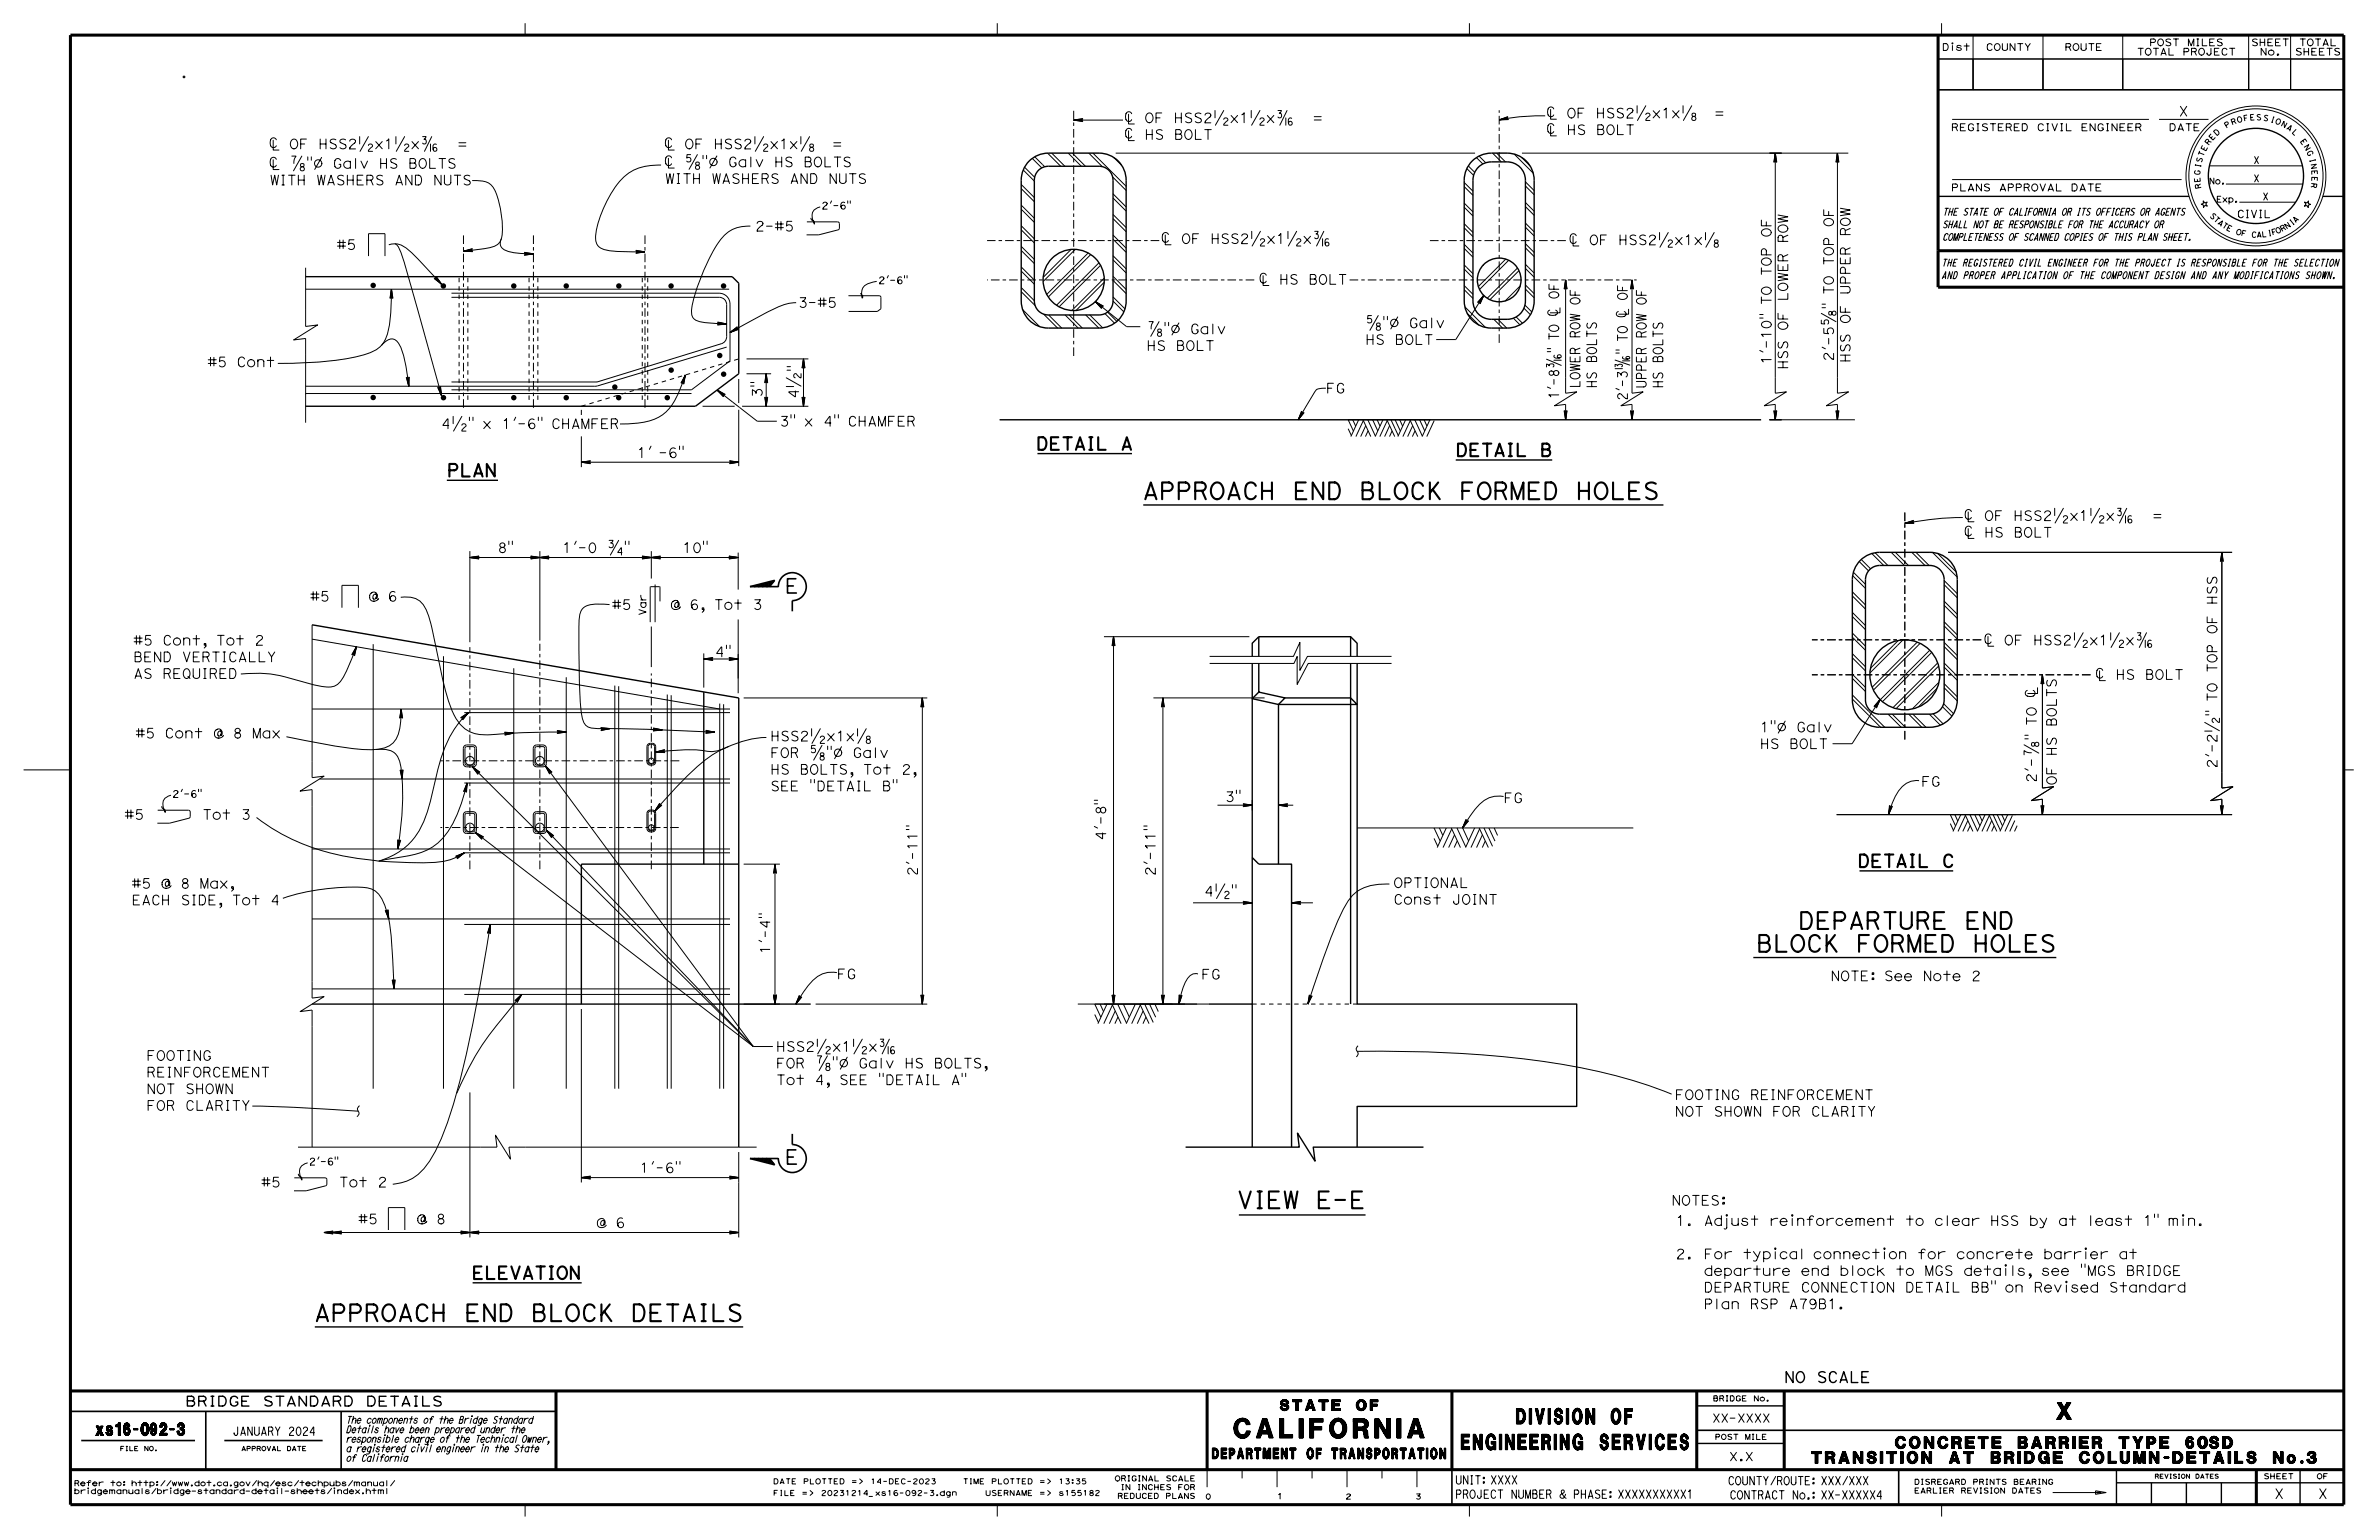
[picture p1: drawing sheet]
<svg xmlns="http://www.w3.org/2000/svg" width="432mm" height="279mm" viewBox="0 0 432 279" stroke-linecap="round" stroke-linejoin="round" font-family="sans-serif">
<defs><g id="words">
<text font-size="4.2" x="32.9" y="14.2">.</text>
<text font-size="3.5" x="224" y="260.9">CALIFORNIA</text>
<g font-size="3">
<text x="207.3" y="90.6">APPROACH END BLOCK FORMED HOLES</text>
<text x="318.8" y="172.7">BLOCK FORMED HOLES</text>
<text x="326.4" y="168.5">DEPARTURE END</text>
<text x="224.5" y="219.2">VIEW E-E</text>
<text x="57" y="239.7">APPROACH END BLOCK DETAILS</text>
<text x="373.3" y="257.5">X</text>
</g>
<g font-size="2.8">
<text x="265.2" y="263">ENGINEERING SERVICES</text>
<text x="275.2" y="258.3">DIVISION OF</text>
</g>
<g font-size="2.6">
<text x="142.5" y="107.6">E</text>
<text x="142.5" y="211.2">E</text>
</g>
<g font-size="2.3">
<text x="188.1" y="81.6">DETAIL A</text>
<text x="264.2" y="82.8">DETAIL B</text>
<text x="81.1" y="86.5">PLAN</text>
<text x="337.2" y="157.3">DETAIL C</text>
<text x="85.6" y="232.1">ELEVATION</text>
</g>
<text font-size="2.2" x="17.4" y="260.4">xs16-092-3</text>
<g font-size="2.1">
<text x="344" y="262.8">CONCRETE BARRIER TYPE 60SD</text>
<text x="328.8" y="265.5">TRANSITION AT BRIDGE COLUMN-DETAILS No.3</text>
</g>
<text font-size="2" x="323.8" y="250.8">NO SCALE</text>
<g font-size="1.9">
<text x="232.3" y="255.9">STATE OF</text>
<text x="220" y="264.7">DEPARTMENT OF TRANSPORTATION</text>
</g>
<g font-size="1.8">
<text x="395.4" y="21.1">X</text>
<text x="49" y="33.6">WITH WASHERS AND NUTS</text>
<text x="120.7" y="33.3">WITH WASHERS AND NUTS</text>
<text x="137.1" y="41.9">2-#5</text>
<text x="332.8" y="41.2" transform="rotate(-90 332.8 41.2)">OF</text>
<text x="61.1" y="45.3">#5</text>
<text x="321.5" y="43" transform="rotate(-90 321.5 43)">OF</text>
<text x="324.5" y="44.1" transform="rotate(-90 324.5 44.1)">ROW</text>
<text x="335.8" y="42.9" transform="rotate(-90 335.8 42.9)">ROW</text>
<text x="321.5" y="50.1" transform="rotate(-90 321.5 50.1)">TOP</text>
<text x="332.8" y="48.2" transform="rotate(-90 332.8 48.2)">TOP</text>
<text x="335.8" y="53.4" transform="rotate(-90 335.8 53.4)">UPPER</text>
<text x="144.8" y="55.8">3-#5</text>
<text x="247.8" y="59.5">?&quot;Ø Galv</text>
<text x="324.5" y="60" transform="rotate(-90 324.5 60)">OF</text>
<text x="324.5" y="54.7" transform="rotate(-90 324.5 54.7)">LOWER</text>
<text x="332.8" y="56.1" transform="rotate(-90 332.8 56.1)">&quot; TO</text>
<text x="335.8" y="58.7" transform="rotate(-90 335.8 58.7)">OF</text>
<text x="208.1" y="63.6">HS BOLT</text>
<text x="208.1" y="60.6">?&quot;Ø Galv</text>
<text x="247.8" y="62.5">HS BOLT</text>
<text x="332.8" y="65.5" transform="rotate(-90 332.8 65.5)">2'-5?</text>
<text x="335.8" y="65.8" transform="rotate(-90 335.8 65.8)">HSS</text>
<text x="37.7" y="66.6">#5 Cont</text>
<text x="240.7" y="71.3">FG</text>
<text x="321.5" y="66.1" transform="rotate(-90 321.5 66.1)">1'-10&quot; TO</text>
<text x="324.5" y="67" transform="rotate(-90 324.5 67)">HSS</text>
<text x="80.1" y="77.8">4½&quot; x 1'-6&quot; CHAMFER</text>
<text x="138.3" y="72.1" transform="rotate(-90 138.3 72.1)">3&quot;</text>
<text x="141.5" y="77.3">3&quot; x 4&quot; CHAMFER</text>
<text x="115.6" y="83">1' -6&quot;</text>
<text x="90.3" y="100.3">8&quot;</text>
<text x="102" y="100.3">1'-0 ¾&quot;</text>
<text x="123.8" y="100.3">10&quot;</text>
<text x="56.3" y="109.1">#5</text>
<text x="64.9" y="109.1">@ 6</text>
<text x="111.1" y="110.6">#5</text>
<text x="119.7" y="110.6">@ 6, Tot 3</text>
<text x="402.4" y="109.7" transform="rotate(-90 402.4 109.7)">HSS</text>
<text x="24.2" y="117">#5 Cont, Tot 2</text>
<text x="129.8" y="119.1">4&quot;</text>
<text x="402.4" y="115" transform="rotate(-90 402.4 115)">OF</text>
<text x="24.2" y="123.1">AS REQUIRED</text>
<text x="24.2" y="120.1">BEND VERTICALLY</text>
<text x="402.4" y="122.1" transform="rotate(-90 402.4 122.1)">TOP</text>
<text x="373.3" y="131.9" transform="rotate(-90 373.3 131.9)">BOLTS</text>
<text x="402.4" y="130" transform="rotate(-90 402.4 130)">&quot; TO</text>
<text x="24.6" y="133.9">#5 Cont @ 8 Max</text>
<text x="139.8" y="134.4">HSS2½x1x?</text>
<text x="319.4" y="135.8">HS BOLT</text>
<text x="319.4" y="132.8">1&quot;Ø Galv</text>
<text x="373.3" y="137.2" transform="rotate(-90 373.3 137.2)">HS</text>
<text x="139.8" y="143.5">SEE &quot;DETAIL B&quot;</text>
<text x="139.8" y="140.5">HS BOLTS, Tot 2,</text>
<text x="348.7" y="142.7">FG</text>
<text x="373.3" y="142.5" transform="rotate(-90 373.3 142.5)">OF</text>
<text x="402.4" y="139.4" transform="rotate(-90 402.4 139.4)">2'-2½</text>
<text x="22.6" y="148.7">#5</text>
<text x="35" y="148.7">Tot 3</text>
<text x="222.3" y="145.4">3&quot;</text>
<text x="272.9" y="145.6">FG</text>
<text x="200.7" y="152.5" transform="rotate(-90 200.7 152.5)">4'-8&quot;</text>
<text x="23.9" y="161.2">#5 @ 8 Max,</text>
<text x="166.5" y="158.9" transform="rotate(-90 166.5 158.9)">2'-11&quot;</text>
<text x="209.7" y="158.9" transform="rotate(-90 209.7 158.9)">2'-11&quot;</text>
<text x="252.9" y="161">OPTIONAL</text>
<text x="23.9" y="164.2">EACH SIDE, Tot 4</text>
<text x="252.9" y="164.1">Const JOINT</text>
<text x="139.8" y="173.1" transform="rotate(-90 139.8 173.1)">1'-4&quot;</text>
<text x="151.9" y="177.6">FG</text>
<text x="218" y="177.6">FG</text>
<text x="332.3" y="177.9">NOTE: See Note 2</text>
<text x="140.8" y="190.8">HSS2½x1½x?</text>
<text x="26.6" y="195.4">REINFORCEMENT</text>
<text x="26.6" y="192.4">FOOTING</text>
<text x="140.8" y="196.8">Tot 4, SEE &quot;DETAIL A&quot;</text>
<text x="26.6" y="201.5">FOR CLARITY</text>
<text x="26.6" y="198.4">NOT SHOWN</text>
<text x="304" y="202.5">NOT SHOWN FOR CLARITY</text>
<text x="304" y="199.5">FOOTING REINFORCEMENT</text>
<text x="47.4" y="215.4">#5</text>
<text x="59.8" y="215.4">Tot 2</text>
<text x="116.1" y="212.8">1'-6&quot;</text>
<text x="303.4" y="218.7">NOTES:</text>
<text x="65" y="222">#5</text>
<text x="73.7" y="222">@ 8</text>
<text x="108.2" y="222.7">@ 6</text>
<text x="304.2" y="222.3">1.</text>
<text x="309.2" y="222.3">Adjust reinforcement to clear HSS by at least 1&quot; min.</text>
<text x="304.2" y="228.4">2.</text>
<text x="309.2" y="231.4">departure end block to MGS details, see &quot;MGS BRIDGE</text>
<text x="309.2" y="228.4">For typical connection for concrete barrier at</text>
<text x="309.2" y="237.5">Plan RSP A79B1.</text>
<text x="309.2" y="234.4">DEPARTURE CONNECTION DETAIL BB&quot; on Revised Standard</text>
<text x="33.6" y="255.1">BRIDGE STANDARD DETAILS</text>
<text x="412.8" y="271.9">X</text>
<text x="420.7" y="271.9">X</text>
</g>
<g font-size="1.5">
<text x="42.2" y="260.4">JANUARY 2024</text>
<text x="310.7" y="258">XX-XXXX</text>
<text x="264.1" y="269.3">UNIT: XXXX</text>
<text x="313.6" y="269.4">COUNTY/ROUTE: XXX/XXX</text>
<text x="313.8" y="265">X.X</text>
<text x="264.1" y="271.8">PROJECT NUMBER &amp; PHASE: XXXXXXXXXX1</text>
<text x="313.9" y="272">CONTRACT No.: XX-XXXXX4</text>
</g>
<text font-size="1.4" x="406" y="39.5">CIVIL</text>
<g font-size="1.3">
<text x="354.1" y="23.7">REGISTERED CIVIL ENGINEER</text>
<text x="393.6" y="23.7">DATE</text>
<text x="409" y="29.7">X</text>
<text x="354.1" y="34.7">PLANS APPROVAL DATE</text>
<text x="409" y="33">X</text>
<text x="149.1" y="37.9">2'-6&quot;</text>
<text x="352.5" y="41.3">SHALL NOT BE RESPONSIBLE FOR THE ACCURACY OR</text>
<text x="352.5" y="39.1">THE STATE OF CALIFORNIA OR ITS OFFICERS OR AGENTS</text>
<text x="410.7" y="36.3">X</text>
<text x="352.5" y="43.6">COMPLETENESS OF SCANNED COPIES OF THIS PLAN SHEET.</text>
<text x="159.4" y="51.5">2'-6&quot;</text>
<text x="352.4" y="50.6">AND PROPER APPLICATION OF THE COMPONENT DESIGN AND ANY MODIFICATIONS SHOWN.</text>
<text x="352.4" y="48.3">THE REGISTERED CIVIL ENGINEER FOR THE PROJECT IS RESPONSIBLE FOR THE SELECTION</text>
<text x="117.3" y="111.7" transform="rotate(-90 117.3 111.7)">Var</text>
<text x="31.3" y="144.7">2'-6&quot;</text>
<text x="56.1" y="211.4">2'-6&quot;</text>
<text x="62.8" y="263.4">a registered civil engineer in the State</text>
<text x="62.8" y="261.7">responsible charge of the Technical Owner,</text>
<text x="62.8" y="260">Details have been prepared under the</text>
<text x="62.8" y="258.2">The components of the Bridge Standard</text>
<text x="62.8" y="265.1">of California</text>
</g>
<g font-size="1.2">
<text x="352.5" y="9.2">Dist</text>
<text x="360.4" y="9.2">COUNTY</text>
<text x="374.7" y="9.2">ROUTE</text>
<text x="387.8" y="10">TOTAL PROJECT</text>
<text x="390.1" y="8.3">POST MILES</text>
<text x="408.6" y="8.3">SHEET</text>
<text x="410.2" y="10">No.</text>
<text x="416.5" y="10">SHEETS</text>
<text x="417.3" y="8.3">TOTAL</text>
</g>
<g font-size="1.1">
<text x="400.9" y="33.4">No.</text>
<text x="402.3" y="36.7">Exp.</text>
</g>
<g font-size="1">
<text x="404.1" y="23.3" transform="rotate(-31 404.1 23.3)">P</text>
<text x="405.1" y="22.7" transform="rotate(-20 405.1 22.7)">R</text>
<text x="406.1" y="22.3" transform="rotate(-15 406.1 22.3)">O</text>
<text x="407.3" y="22" transform="rotate(-10 407.3 22)">F</text>
<text x="408.4" y="21.8" transform="rotate(-4 408.4 21.8)">E</text>
<text x="409.5" y="21.8" transform="rotate(1 409.5 21.8)">S</text>
<text x="410.7" y="21.8" transform="rotate(12 410.7 21.8)">S</text>
<text x="412" y="22.1" transform="rotate(17 412 22.1)">I</text>
<text x="412.9" y="22.3" transform="rotate(22 412.9 22.3)">O</text>
<text x="413.9" y="22.8" transform="rotate(28 413.9 22.8)">N</text>
<text x="414.9" y="23.3" transform="rotate(33 414.9 23.3)">A</text>
<text x="399.6" y="29.6" transform="rotate(-74 399.6 29.6)">S</text>
<text x="399.9" y="28.5" transform="rotate(-69 399.9 28.5)">T</text>
<text x="400.3" y="27.5" transform="rotate(-63 400.3 27.5)">E</text>
<text x="400.9" y="26.4" transform="rotate(-53 400.9 26.4)">R</text>
<text x="401.5" y="25.5" transform="rotate(-47 401.5 25.5)">E</text>
<text x="402.3" y="24.7" transform="rotate(-42 402.3 24.7)">D</text>
<text x="415.9" y="24" transform="rotate(44 415.9 24)">L</text>
<text x="417.4" y="25.6" transform="rotate(55 417.4 25.6)">E</text>
<text x="418.1" y="26.6" transform="rotate(60 418.1 26.6)">N</text>
<text x="418.6" y="27.6" transform="rotate(65 418.6 27.6)">G</text>
<text x="419.2" y="28.9" transform="rotate(76 419.2 28.9)">I</text>
<text x="419.4" y="29.8" transform="rotate(81 419.4 29.8)">N</text>
<text x="399.3" y="31.8" transform="rotate(-85 399.3 31.8)">G</text>
<text x="399.4" y="33.1" transform="rotate(-96 399.4 33.1)">E</text>
<text x="399.4" y="30.5" transform="rotate(-79 399.4 30.5)">I</text>
<text x="399.6" y="34.2" transform="rotate(-101 399.6 34.2)">R</text>
<text x="419.5" y="33.1" transform="rotate(98 419.5 33.1)">R</text>
<text x="419.6" y="30.9" transform="rotate(87 419.6 30.9)">E</text>
<text x="419.6" y="32" transform="rotate(92 419.6 32)">E</text>
<text x="401" y="39.2" transform="rotate(46 401 39.2)">S</text>
<text x="401.7" y="39.9" transform="rotate(41 401.7 39.9)">T</text>
<text x="402.4" y="40.6" transform="rotate(37 402.4 40.6)">A</text>
<text x="403.2" y="41.1" transform="rotate(32 403.2 41.1)">T</text>
<text x="404" y="41.7" transform="rotate(27 404 41.7)">E</text>
<text x="415" y="41.6" transform="rotate(-34 415 41.6)">N</text>
<text x="416" y="40.9" transform="rotate(-38 416 40.9)">I</text>
<text x="416.6" y="40.5" transform="rotate(-43 416.6 40.5)">A</text>
<text x="405.7" y="42.4" transform="rotate(18 405.7 42.4)">O</text>
<text x="406.7" y="42.7" transform="rotate(13 406.7 42.7)">F</text>
<text x="408.6" y="43" transform="rotate(4 408.6 43)">C</text>
<text x="409.6" y="43.1" transform="rotate(-1 409.6 43.1)">A</text>
<text x="410.5" y="43" transform="rotate(-6 410.5 43)">L</text>
<text x="411.7" y="42.9" transform="rotate(-10 411.7 42.9)">I</text>
<text x="412.4" y="42.7" transform="rotate(-15 412.4 42.7)">F</text>
<text x="413.3" y="42.4" transform="rotate(-24 413.3 42.4)">O</text>
<text x="414.2" y="42.1" transform="rotate(-29 414.2 42.1)">R</text>
<text x="310.9" y="254.2">BRIDGE No.</text>
<text x="311.2" y="261.2">POST MILE</text>
<text x="13.4" y="269.6">Refer to: http://www.dot.ca.gov/hq/esc/techpubs/manual/</text>
<text x="140.3" y="269.2">DATE PLOTTED =&gt;</text>
<text x="158" y="269.2">14-DEC-2023</text>
<text x="174.7" y="269.2">TIME PLOTTED =&gt;</text>
<text x="192.1" y="269.2">13:35</text>
<text x="202.3" y="268.7">ORIGINAL SCALE</text>
<text x="347.4" y="269.3">DISREGARD PRINTS BEARING</text>
<text x="410.8" y="268.3">SHEET</text>
<text x="420.5" y="268.3">OF</text>
<text x="13.4" y="271">bridgemanuals/bridge-standard-detail-sheets/index.html</text>
<text x="140.3" y="271.3">FILE =&gt;</text>
<text x="149" y="271.3">20231214_xs16-092-3.dgn</text>
<text x="178.8" y="271.3">USERNAME =&gt;</text>
<text x="192.1" y="271.3">s155182</text>
<text x="202.8" y="271.9">REDUCED PLANS</text>
<text x="203.4" y="270.3">IN INCHES FOR</text>
<text x="218.8" y="272">0</text>
<text x="231.8" y="271.9">1</text>
<text x="244.2" y="272">2</text>
<text x="256.9" y="272">3</text>
<text x="347.4" y="270.9">EARLIER REVISION DATES</text>
</g>
<g font-size=".8">
<text x="21.8" y="263.2">FILE NO.</text>
<text x="43.8" y="263.2">APPROVAL DATE</text>
<text x="391.1" y="268.2">REVISION DATES</text>
</g>
</g></defs>
<g fill="none" stroke="#000" stroke-width=".25">
<path d="M351.8 16.3h73.6M202 32.7a2.53 2.53 0 0 0-2.5-2.5h-9.2a2.54 2.54 0 0 0-2.6 2.5v21.9M202 32.7v21.9a2.53 2.53 0 0 1-2.5 2.5h-9.2a2.53 2.53 0 0 1-2.6-2.5M204.4 32.7a4.9 4.9 0 0 0-4.9-4.9h-9.2a4.9 4.9 0 0 0-4.9 4.9v21.9a4.9 4.9 0 0 0 4.9 4.9h9.2a4.9 4.9 0 0 0 4.9-4.9v-21.9M276.9 32.7a3.3 3.3 0 0 0-3.4-3.3h-2.8a3.3 3.3 0 0 0-3.4 3.3v21.9a3.3 3.3 0 0 0 3.4 3.3h2.8a3.3 3.3 0 0 0 3.4-3.3v-21.9M278.5 32.7a4.9 4.9 0 0 0-5-4.9 9.7 9.7 0 0 0-4.7 .4 4.9 4.9 0 0 0-3 4.5v21.9a4.9 4.9 0 0 0 4.9 4.9 9.6 9.6 0 0 0 4.7-.4 4.9 4.9 0 0 0 3.1-4.5v-21.9M351.8 35.6h45.5M421.6 35.6h3.8M55.5 50.2h77.4l1.2 1.2v16.4l-7.9 5.9h-70.7M81.1 87.1h9.3M188.3 82.3h17.2M207.5 91.6h94.4"/>
<path d="M264.2 83.5h17.5M56.6 113.4l77.5 13.2v81.5M228.5 115.5h16.6l1.2 1.2v2.4M228.5 115.5l-1.2 1.2v2.4M228.5 115.5v3.6M245.1 115.5v3.6M339.3 103.3l1.1-.6 .8-.1h9.1a2.58 2.58 0 0 1 2.6 2.6v21.8a2.58 2.58 0 0 1-2.6 2.6h-9.1a2.58 2.58 0 0 1-2.6-2.6v-21.8l.3-1.2zM341.2 100.2h9.1a5 5 0 0 1 5 5v21.8a5 5 0 0 1-5 4.9h-9.1a5 5 0 0 1-5-4.9v-21.8a5 5 0 0 1 5-5M127.7 125.6v31.2M227.3 120.4v87.7M228.5 120.4v5.2l-1.2 1.2 4.7 1 1.2-1.2-4.7-1M233.2 126.6h11.9l1.2 1.2h-14.2v29"/>
<path d="M245.1 120.4v61.8M246.3 120.4v61.8h39.9v18.5h-39.9v7.4M134.1 156.8h-28.6v25.4M227.3 155.6l1.2 1.2h5.9v51.3M337.5 158h17M318.2 173.7h55M56.6 182.2h90.5M219.4 182.2h7.9M215.2 208.1h20.6l-.3-2.5 3.2 5.1-.3-2.6h20M85.8 232.7h19.8M224.9 220.4h23M57.1 240.7h77.8"/>
<path d="M308 255.1h15.8M308 261.9h15.8M384.1 266.6v6.4M384.1 269h41.3M390.5 269v4M396.8 269v4M403.2 269v4M417.5 266.6v6.4"/>
<circle cx="409.5" cy="31.9" r="8.6"/>
<circle cx="194.9" cy="50.8" r="5.6"/>
<circle cx="272.1" cy="50.8" r="4"/>
<circle cx="345.7" cy="122.4" r="6.3"/>
</g>
<g fill="none" stroke="#000" stroke-width=".18" stroke-dasharray="1.6 .6 .6 .6" stroke-linecap="butt">
<path d="M210.4 43.6h-31.2M227.7 50.8h-48.5M245 50.8h52.1M284.2 43.7h-24.9M84.1 74v-31.4M96.8 74v-31.4M117.1 74v-31.4M194.9 64.6v-44.6M272.1 62.2v-42.2M359.6 116.1h-30.7M123.3 138h-43.4M345.7 134.2v-41.6"/>
<path d="M379.4 122.4h-50.5M85.3 157.7v-8.6M85.3 148v-30.6M98 157.7v-40.9M118.2 157.7v-35.5M123.2 150.1h-43.3"/>
</g>
<g fill="none" stroke="#000" stroke-width=".18">
<path d="M95.3 4.2v2.2M181 4.2v2.2M266.7 4.2v2.2M281.4 19.9v1.7h1.1M282 19.8a.6 .6 0 0 0-.8-.4 .6 .6 0 0 0-.3 .8 .67 .67 0 0 0 .2 .8 .67 .67 0 0 0 .8 .1l.1-.3M284.8 19.8a.66 .66 0 0 1 .8 0 .66 .66 0 0 1 .3 .7 .7 .7 0 0 1-.7 .9 .7 .7 0 0 1-.6-.9zM287.5 19.6h-1.1v1.8M290 19.6v1.8M291 19.6v1.8M292.8 19.8a.58 .58 0 0 0-.6-.2 .58 .58 0 0 0-.4 .6l.5 .3a.47 .47 0 0 1 .6 .3 .47 .47 0 0 1-.3 .6h-.4l-.4-.2M294.6 19.8a.58 .58 0 0 0-.7-.2 .58 .58 0 0 0-.3 .6l.5 .3a.47 .47 0 0 1 .5 .3 .47 .47 0 0 1-.2 .6h-.4l-.4-.2M297.1 19.2v1.3"/>
<path d="M298.7 19.2l-1.5 2.7M302 20l.4-.4v1.8M305.5 19.2v1.3M307.1 19.2l-1.6 2.7M351.8 10.7h6.3v5.6h-6.3zM351.8 10.7h73.6M352.4 4.2v2.2M354.4 8.3v.9M358.1 10.7h12.7v5.6h-12.7zM358.1 6.4v9.9M370.8 6.4v9.9M370.8 10.7h14.5v5.6h-14.5z"/>
<path d="M385.3 10.7h22.8v5.6h-22.8zM385.3 6.4v9.9M408.1 6.4v9.9M408.1 10.7h7.7v5.6h-7.7zM415.8 6.4v9.9M415.8 10.7h9.6v5.6h-9.6zM49.6 29v1.8h1M49.6 25.5v1.7h1M50.2 28.9a.6 .6 0 0 0-.8-.3 .6 .6 0 0 0-.4 .7 .67 .67 0 0 0 .2 .8 .67 .67 0 0 0 .8 .1l.2-.2M50.2 25.4a.6 .6 0 0 0-.8-.4 .6 .6 0 0 0-.4 .8 .67 .67 0 0 0 .2 .8 .67 .67 0 0 0 .8 .1l.2-.3M53 28.3l.7 .1a1.68 1.68 0 0 0-.4 1.3M53 25.4a.66 .66 0 0 1 .8 0 .66 .66 0 0 1 .2 .7 .7 .7 0 0 1-.6 .9 .7 .7 0 0 1-.7-.9z"/>
<path d="M54.6 26.1h.7M54.8 28.3l-1.5 2.7M54.8 30.3a.38 .38 0 0 0-.2 .5 .38 .38 0 0 0 .6 0 .38 .38 0 0 0-.3-.5l-.3-.2v-.4h.5v.4l-.2 .2M55.6 25.2h-1v1.8M55.9 28.5v.6M56.5 28.5v.6M58.1 26.1h1.1M58.1 25.2v1.8M58.4 28.6l-1.3 2.1M59.2 25.2v1.8M61 25.4a.58 .58 0 0 0-.7-.2 .58 .58 0 0 0-.3 .6l.5 .3a.47 .47 0 0 1 .5 .3 .47 .47 0 0 1-.2 .5l-.5 .1-.4-.2M61.8 29.1a.6 .6 0 0 0-.7-.3 .6 .6 0 0 0-.4 .8 .66 .66 0 0 0 .2 .8 .66 .66 0 0 0 .8 0l.1-.6h-.3"/>
<path d="M62.7 25.4a.58 .58 0 0 0-.6-.2 .58 .58 0 0 0-.4 .6l.5 .3a.47 .47 0 0 1 .6 .3 .47 .47 0 0 1-.3 .5l-.4 .1-.4-.2M63.5 25.6a.49 .49 0 0 1 .6-.4 .49 .49 0 0 1 .3 .8l-.7 .5-.2 .5h1M63.6 29.4a.7 .7 0 0 0-1 0 .7 .7 0 0 0 0 1 .7 .7 0 0 0 1 0M63.6 29.2v1.3M64.5 28.8v1.7M65.3 24.8v1.3M65.5 29.2l.6 1.3 .6-1.3M66.9 26.4a.37 .37 0 0 1 .4-.3 .37 .37 0 0 1 .3 .5l-.7 .6v.3h.7M66.9 24.8l-1.6 2.7M68.2 25.7l1.2 1.3M69.1 28.8v1.7M69.1 29.7h1"/>
<path d="M69.4 25.7l-1.2 1.3M70.1 28.8v1.7M70.1 25.6l.5-.4v1.8M71.9 24.8v1.3M71.9 28.9a.58 .58 0 0 0-.6-.1 .58 .58 0 0 0-.4 .5l.6 .3a.47 .47 0 0 1 .5 .3 .47 .47 0 0 1-.2 .6h-.5l-.4-.2M73.4 26.4a.37 .37 0 0 1 .5-.3 .37 .37 0 0 1 .3 .5l-.7 .6-.1 .3h.8M73.4 24.8l-1.5 2.7M74.4 28.8h.7a.44 .44 0 0 1 .3 .3 .44 .44 0 0 1-.2 .5 .5 .5 0 0 1 .3 .5 .5 .5 0 0 1-.3 .4h-.8zM74.4 29.6h.8M74.8 25.7l1.2 1.3M76 25.7l-1.2 1.3M76.3 28.9a.66 .66 0 0 1 .8 0 .66 .66 0 0 1 .3 .7 .7 .7 0 0 1-.7 .9 .7 .7 0 0 1-.6-.9z"/>
<path d="M76.7 24.8h.6l-.2 .4-.2 .1a.4 .4 0 0 1 .5 .5 .4 .4 0 0 1-.7 .2M78 28.8v1.7h1M78.1 26.1v1.4M78.4 24.8l-1.4 2.7M79.2 26.2l-.3-.1a.82 .82 0 0 0 0 1.4l.3-.1a.34 .34 0 0 0 0-.5 .34 .34 0 0 0-.5 0l-.1 .2M79.7 28.8h1.2M80.3 28.8v1.7M82.5 28.9a.58 .58 0 0 0-.6-.1 .58 .58 0 0 0-.4 .5l.5 .3a.47 .47 0 0 1 .6 .3 .47 .47 0 0 1-.3 .6h-.4l-.4-.2M83.3 25.9h1.3M83.3 26.5h1.3M85.7 32.8h.8a3.2 3.2 0 0 1 3.5 2.1 18.3 18.3 0 0 1 1.1 8.1 2.23 2.23 0 0 1-2.1 1.9l-4.9 .7M120 29.9a8.8 8.8 0 0 0-8.6 4.4 19.6 19.6 0 0 0-3.3 9 1.95 1.95 0 0 0 1.7 2l2.8 .3 4.5 .1"/>
<path d="M121.3 28.7v1.8h1.1M121.3 25.5v1.7h1.1M121.9 28.6a.6 .6 0 0 0-.8-.3 .6 .6 0 0 0-.3 .8 .67 .67 0 0 0 .1 .8 .67 .67 0 0 0 .8 0l.2-.2M121.9 25.4a.6 .6 0 0 0-.8-.4 .6 .6 0 0 0-.3 .8 .67 .67 0 0 0 .1 .8 .67 .67 0 0 0 .8 .1l.2-.3M124.7 25.4a.66 .66 0 0 1 .8 0 .66 .66 0 0 1 .3 .7 .7 .7 0 0 1-.7 .9 .7 .7 0 0 1-.7-.9zM125.3 28.1h-.6l-.1 .6 .3-.1a.42 .42 0 0 1 .5 .5 .42 .42 0 0 1-.8 .1M126.3 26.1h.7M126.5 30a.38 .38 0 0 0-.2 .6 .38 .38 0 0 0 .6 0 .38 .38 0 0 0-.2-.6l-.4-.1 .1-.5 .5 .1v.4l-.2 .1M126.6 28.1l-1.5 2.6M127.3 25.2h-1v1.8M127.6 28.2v.6M128.2 28.2v.6"/>
<path d="M129.9 26.1h1M129.9 25.2v1.8M130.1 28.3l-1.2 2.2M130.9 25.2v1.8M132.7 25.4a.58 .58 0 0 0-.6-.2 .58 .58 0 0 0-.4 .6l.5 .3a.47 .47 0 0 1 .6 .3 .47 .47 0 0 1-.3 .5l-.4 .1-.4-.2M133.6 28.9a.6 .6 0 0 0-.8-.4 .6 .6 0 0 0-.3 .8 .66 .66 0 0 0 .1 .8 .66 .66 0 0 0 .9 0l.1-.6h-.3M134.5 25.4a.58 .58 0 0 0-.7-.2 .58 .58 0 0 0-.3 .6l.5 .3a.47 .47 0 0 1 .5 .3 .47 .47 0 0 1-.2 .5l-.5 .1-.4-.2M135.2 25.6a.49 .49 0 0 1 .7-.4 .49 .49 0 0 1 .2 .8l-.7 .5-.2 .5h1.1M135.3 29.1a.7 .7 0 0 0-1 0 .7 .7 0 0 0 0 1 .7 .7 0 0 0 1 0M135.3 29v1.3M136.3 28.5v1.8M137 24.8v1.3"/>
<path d="M137.3 29l.5 1.3 .6-1.3M138.6 26.4a.37 .37 0 0 1 .5-.3 .37 .37 0 0 1 .2 .5l-.7 .6v.3h.8M138.6 24.8l-1.5 2.7M139.9 25.7l1.2 1.3M140.8 28.5v1.8M140.8 29.4h1.1M141.1 25.7l-1.2 1.3M141.9 28.5v1.8M141.9 25.6l.4-.4v1.8M143.5 25.7l1.1 1.3M143.7 28.6a.58 .58 0 0 0-.7-.1 .58 .58 0 0 0-.3 .5l.5 .3a.47 .47 0 0 1 .5 .3 .47 .47 0 0 1-.2 .6l-.4 .1-.4-.2M144.6 25.7l-1.1 1.3"/>
<path d="M145.4 24.8v1.3M146.2 28.5h.6a.44 .44 0 0 1 .4 .4 .44 .44 0 0 1-.2 .4 .5 .5 0 0 1 .3 .5 .5 .5 0 0 1-.4 .5h-.7zM146.2 29.3h.8M146.9 24.8l-1.5 2.7M147.2 26.7a.38 .38 0 0 0-.2 .6 .38 .38 0 0 0 .6 0 .38 .38 0 0 0-.2-.6l-.4-.1 .1-.4h.5v.4l-.2 .1M148.1 28.7a.66 .66 0 0 1 .7-.1 .66 .66 0 0 1 .3 .8 .7 .7 0 0 1-.7 .9 .7 .7 0 0 1-.6-1zM148.9 37.5a1.88 1.88 0 0 0-1.2 3l.1 .2v-.2a.61 .61 0 0 0-.5-.6l-.1-.4M149.7 28.5v1.8h1.1M150.9 36.5l-.2 .4M151.3 25.9h1.3M151.3 26.5h1.3M151.4 28.5h1.2"/>
<path d="M152 28.5v1.8M153.9 36.4v.5M154.3 28.6a.58 .58 0 0 0-.7-.1 .58 .58 0 0 0-.4 .5l.6 .3a.47 .47 0 0 1 .5 .3 .47 .47 0 0 1-.2 .6l-.5 .1-.4-.2M154.3 36.4v.5M185.4 34.2l2.3 2.4M185.4 37.2l2.3 2.4M185.4 38l2.3 2.3M185.4 33.5l2.3 2.3M185.7 30.8l2 2.1M186 30.3l1.8 1.9M187.4 28.7l1.7 1.8M187.8 28.4l1.8 1.8"/>
<path d="M190.1 27.8l2.4 2.4M190.9 27.8l2.4 2.4M193.9 27.8l2.4 2.4M194.6 27.8l2.4 2.4M194.9 21.8h8.9M194.9 21.8l1.6 .1M194.9 21.8l1.5 .1M194.9 21.8l1.6 .3v-.2M194.9 21.8l1.6 .2M194.9 21.8h1.5M196.4 21.8l.1 .1M196.4 21.7l-1.5 .1"/>
<path d="M196.5 21.6v-.1l-1.6 .3M196.5 21.6l-1.6 .2M196.5 21.6l-.1 .2M197.6 27.8l2.5 2.4M198.4 27.8l6 6M202 32.1l2.4 2.5M202 38.9l2.4 2.4M202 35.2l2.4 2.4M202 39.7l2.4 2.3M202 35.9l2.4 2.4M202.1 28.6l1.5 1.4M202.5 27.8h65.2"/>
<path d="M204.8 23.7v1.8h1.1M204.8 20.7v1.8h1.1M205.4 23.7a.6 .6 0 0 0-.8-.4 .6 .6 0 0 0-.3 .8 .67 .67 0 0 0 .1 .8 .67 .67 0 0 0 .9 0l.1-.2M205.4 20.6a.6 .6 0 0 0-.8-.3 .6 .6 0 0 0-.3 .8 .67 .67 0 0 0 .1 .8 .67 .67 0 0 0 .9 0l.1-.2M208.1 23.5v1.8M208.1 24.4h1M208.2 20.7a.66 .66 0 0 1 .8-.1 .66 .66 0 0 1 .3 .8 .7 .7 0 0 1-.7 .9 .7 .7 0 0 1-.6-1zM209.1 23.5v1.8M209.8 21.4h.8M210.9 20.5h-1.1v1.8M210.9 23.7a.58 .58 0 0 0-.6-.2 .58 .58 0 0 0-.4 .5l.5 .4a.47 .47 0 0 1 .6 .3 .47 .47 0 0 1-.3 .5l-.4 .1-.4-.2M213.4 21.4h1"/>
<path d="M213.4 20.5v1.8M213.4 23.5h.6a.44 .44 0 0 1 .4 .4 .44 .44 0 0 1-.2 .4 .5 .5 0 0 1 .3 .5 .5 .5 0 0 1-.3 .5h-.8zM213.4 24.3h.8M214.4 20.5v1.8M215.3 23.7a.66 .66 0 0 1 .8-.1 .66 .66 0 0 1 .3 .8 .7 .7 0 0 1-.7 .9 .7 .7 0 0 1-.7-.9zM216.2 20.6a.58 .58 0 0 0-.6-.1 .58 .58 0 0 0-.4 .5l.5 .3a.47 .47 0 0 1 .6 .3 .47 .47 0 0 1-.3 .6l-.4 .1-.4-.2M217 23.5v1.8h1M218 20.6a.58 .58 0 0 0-.7-.1 .58 .58 0 0 0-.3 .5l.5 .3a.47 .47 0 0 1 .5 .3 .47 .47 0 0 1-.2 .6l-.5 .1-.3-.2M218.7 23.5h1.2M218.7 20.9a.49 .49 0 0 1 .7-.4 .49 .49 0 0 1 .2 .7l-.6 .6-.3 .5h1.1M219.3 23.5v1.8M220.5 20v1.4"/>
<path d="M222.1 21.7a.37 .37 0 0 1 .5-.3 .37 .37 0 0 1 .2 .5l-.6 .6-.1 .2h.8M222.1 20l-1.5 2.7M223.5 21l1.1 1.3M224.6 20.9l-1.2 1.4M225.4 20.8l.4-.3v1.8M227.1 20v1.4M228.7 21.7a.37 .37 0 0 1 .5-.3 .37 .37 0 0 1 .2 .5l-.7 .6v.2h.7M228.7 20l-1.5 2.7M230 21l1.2 1.3M231.2 20.9l-1.2 1.4M232 20.1h.6l-.2 .3-.2 .1a.4 .4 0 0 1 .4 .6 .4 .4 0 0 1-.6 .1M233.4 21.4v1.3"/>
<path d="M233.6 20.1l-1.3 2.6M234.4 21.5l-.2-.1a.82 .82 0 0 0 0 1.3h.2a.34 .34 0 0 0 .1-.6 .34 .34 0 0 0-.6 .1v.2M238.5 21.8h1.3M238.5 21.2h1.3M265.8 33.9l1.5 1.5M265.8 37.6l1.5 1.6M265.8 33.1l1.5 1.6M265.8 36.8l1.5 1.6M266.2 30.6l1.3 1.2M266.5 30.1l1.2 1.2M268 28.6l1.1 1.1M268.4 28.3l1.3 1.2"/>
<path d="M270.9 27.8l1.6 1.6M271.7 27.8l1.5 1.6M273.6 21.5l.2 .2h-1.7M273.6 21.5l-1.5 .2M273.6 21.5l.1-.3-1.6 .5M273.6 21.4l-1.5 .3M273.6 21.3l-1.5 .4M273.7 21.2l-1.6 .5M273.7 21.6l-1.6 .1M274.8 28l3.5 3.4M276.1 28.5l1.6 1.6M276.2 27.8h59.3"/>
<path d="M276.9 36.7l1.6 1.6M276.9 33l1.6 1.6M276.9 37.5l1.6 1.6M276.9 33.7l1.6 1.6M280.5 21a38.2 38.2 0 0 0-8.4 .7M281.4 22.9v1.8h1.1M282 22.8a.6 .6 0 0 0-.8-.3 .6 .6 0 0 0-.3 .7 .67 .67 0 0 0 .2 .8 .67 .67 0 0 0 .8 .1l.1-.2M284.7 22.7v1.7M284.7 23.5h1M285.7 22.7v1.7M286.4 20.5h.8M287.5 22.8a.58 .58 0 0 0-.6-.2 .58 .58 0 0 0-.4 .6l.5 .3a.47 .47 0 0 1 .6 .3 .47 .47 0 0 1-.2 .6h-.5l-.4-.2"/>
<path d="M290 20.5h1M290 22.7h.7a.44 .44 0 0 1 .3 .3 .44 .44 0 0 1-.2 .5 .5 .5 0 0 1 .3 .5 .5 .5 0 0 1-.3 .4h-.8zM290 23.5h.8M291.9 22.8a.66 .66 0 0 1 .8 0 .66 .66 0 0 1 .3 .7 .7 .7 0 0 1-.7 .9 .7 .7 0 0 1-.6-.9zM293.6 22.7v1.7h1M295.3 22.7h1.2M295.3 20a.49 .49 0 0 1 .7-.4 .49 .49 0 0 1 .2 .8l-.6 .5-.3 .5h1.1M295.9 22.7v1.7M298.7 20.8a.37 .37 0 0 1 .5-.3 .37 .37 0 0 1 .2 .5l-.6 .6-.1 .3h.8M300.1 20.1l1.1 1.3M301.2 20.1l-1.1 1.3M303.6 20.1l1.2 1.3"/>
<path d="M304.8 20.1l-1.2 1.3M307.4 21.1a.38 .38 0 0 0-.3 .6 .38 .38 0 0 0 .7 0 .38 .38 0 0 0-.3-.6l-.4-.1 .1-.4h.5v.4l-.2 .1M311.5 20.3h1.2M311.5 20.9h1.2M322.1 29.4h.3M322.2 27.8l-.2 1.6M322.2 27.8l.1 1.5M322.2 27.8l-.3 1.6h.2M322.2 27.8l.2 1.6M322.2 27.8v43.5l2.1-.2-4.1 2.5 2-.2v2.8M322.2 27.8l.3 1.6h-.1M322.2 27.8l-.1 1.6"/>
<path d="M322.2 27.8v1.5M333.4 29.4h.2M333.5 27.8v43.5l2-.2-4 2.5 2-.2v2.8M333.5 27.8l.3 1.6h-.2M333.5 27.8l-.1 1.6M333.5 27.8l-.1 1.5M333.5 27.8l.2 1.6M333.5 27.8l-.2 1.6M333.5 27.8l.1 1.5M333.5 27.8l-.3 1.6h.2M333.5 27.8l.1 1.6M354.3 32.6h41.7"/>
<path d="M354.3 21.7h35.7M391.9 21.7h9M399.9 36.4l.3 .4 .4-.1-.2 .3 .2 .4-.4-.1-.3 .4v-.5l-.4-.1 .4-.2zM401 30.1h16.9M404 33.4h14M406.5 36.7h10.2M418.3 36.7l.4 .1 .3-.3v.4l.4 .2-.4 .1v.5l-.3-.4-.4 .1 .2-.4zM55.5 48.6v10.6l2.2-.2-4.4 2.7 2.2-.3v15.3M55.5 52.5h76.8M66.9 46.5v-4.1h3v4.1M70.6 44.4a3.7 3.7 0 0 1 4 1.3l5.5 5.8M71 54h-.1"/>
<path d="M71 54h.2M71 52.5l-.2 1.6 .1-.1M71 52.5l-.2 1.6M71 52.5v1.5M71 52.5a25.6 25.6 0 0 1-.9 8.8 5.3 5.3 0 0 1-4.3 3.1 61.1 61.1 0 0 1-15.4 1.5M71 52.5l.3 1.6-.1-.1M71 52.5l-.1 1.5M71 52.5l.3 1.6M71 52.5l.1 1.5M71 52.5l.2 1.5M71.7 44.2l.6 .5a45.6 45.6 0 0 1 2.6 8.4l5.2 18.7M78.8 50.5l1.3 1"/>
<path d="M78.9 50.5h-.1l1.3 1M78.9 50.5l1.2 1M79 50.5l1.1 1M79.1 50.5l.1-.4 .9 1.4M79.1 50.5l1 1M79.1 50.5h-.2M79.1 50.4l1 1.1M79.1 50.3l1 1.2M79.2 50.2l.9 1.3M81.9 53.9h48.7a1.32 1.32 0 0 1 1.3 1.4v5.8a1.33 1.33 0 0 1-1 1.3l-22.5 6.9M81.9 53.2h48.6a1.96 1.96 0 0 1 2 2v10.3l-7 5.2h-43.6M84.1 45.6h1.7"/>
<path d="M85.6 45.4l-1.5 .2M85.6 45.4l.2 .3-1.7-.1M85.6 45.3l-1.5 .3M85.7 45.5l-1.6 .1M85.7 45.3l-.1 .1M85.7 45.3v-.2l-1.6 .5M85.7 45.3l-1.6 .3M85.7 45.2l-1.6 .4M91 43.3a1.45 1.45 0 0 0 .9 2.2 13.1 13.1 0 0 0 4.9 .6M95.2 45.8l1.6 .3M95.2 45.9v-.1l1.6 .3M95.2 45.9l.1 .2"/>
<path d="M95.2 45.9l1.6 .2M95.3 46l1.5 .1M95.3 46.1h1.5M95.3 46.1l-.1 .1M96.8 46.1h-1.5M96.8 46.1l-1.6 .1M96.8 46.1l-1.6 .2v-.1M96.8 46.1l-1.6 .2M115.4 45.5l1.7 .2M115.5 45.6l-.1-.2 1.7 .3M115.5 45.6l.1 .1M115.5 45.6l1.6 .1"/>
<path d="M115.6 45.7h1.5M115.6 45.7l-.1 .1M117.1 45.7l-1.6 .1M117.1 45.7l-1.7 .3 .1-.2M117.1 45.7l-1.7 .2M130.3 58.5l1.6 .3M130.3 58.6l-.1-.2 1.7 .4M130.3 58.6l.1 .1M130.3 58.6l1.6 .2M130.4 58.6l1.5 .2M130.4 58.7l1.5 .1M130.4 58.7l-.1 .1"/>
<path d="M131.9 58.8l-1.7 .2 .1-.2M131.9 58.8l-1.6 .1M131.9 58.8h-1.6M131.9 58.8h-1.5M133.8 59.6l-1.3 .7M133.8 59.6l.2 .1M133.8 59.5l-1.3 .8M133.8 59.4v.2M133.8 59.4v-.1l-1.3 1M133.8 59.4l-1.3 .9M133.9 59.6l-1.4 .7M134 59.7l.1 .1-1.6 .5"/>
<path d="M134 59.7l-1.5 .6M136.2 41a6.1 6.1 0 0 0-5.8 3 36.7 36.7 0 0 0-4.8 11.9 1.85 1.85 0 0 0 1.7 2.5l4.6 .4M144.5 54.9l-1.9 .3a66 66 0 0 0-10.1 5.1M146.5 40.3h5.5l.3 .1 .1 1-.3 .3-3.5 .9h-2.2M154 53.7h5.7l.2 .3v2l-.7 .5M154 56.5h5.3M159.1 51a3.7 3.7 0 0 0-2.4 1.1l-.3 .7 .1 1.3 .1-.3-.4-.6M161.2 50l-.2 .4M164.2 50v.4M164.6 50v.4M185.4 45.4l2.3 2.4M185.4 49.2l2.3 2.4"/>
<path d="M185.4 41l2.3 2.3M185.4 52.2l2.3 2.4M185.4 48.4l2.3 2.4M185.4 44.7l2.3 2.4M185.4 41.7l2.3 2.4M185.4 52.9l2.5 2.5M185.6 56.2l3.1 3.1M189.4 57l2.6 2.5M190.3 57.1l2.4 2.4M193.3 57.1l2.4 2.4M194.1 57.1l2.3 2.4M194.4 45.3l-5 5"/>
<path d="M195.2 45.3l-5.8 5.8M197.1 57.1l2.3 2.4M197.5 45.9l-7.5 7.5M197.8 57.1l2.3 2.4M198 46.2l-7.7 7.7M198.8 54.7l1.3 .9M198.8 54.7l5.7 4.6h2.5M198.8 54.7l1.5 .8-.3 .2v.1M198.8 54.7l1.2 1.1M198.8 54.7l1.2 1M198.8 54.7l1.4 .9M198.8 54.7l1.1 1.3 .1-.2"/>
<path d="M198.8 54.7l1.2 .9M198.8 54.7l1.1 1.2M199.5 47.7l-7.7 7.7M199.7 48.1l-7.5 7.5M200.4 51.2l-5.1 5.1M200.4 50.5l-5.8 5.8M200.6 56.9l1.7 1.7M201 56.6l1.7 1.7M202 46.4l2.4 2.4M202 47.1l2.4 2.4M202 50.1l2.4 2.4M202 50.9l2.4 2.4"/>
<path d="M202 42.7l2.4 2.3M202 43.4l2.4 2.4M202 54.6l2 2M202 53.9l2.2 2.1M208.6 58.3l.7 .1a1.68 1.68 0 0 0-.4 1.3M210.4 58.3l-1.5 2.7M211.5 58.5v.6M211.5 42.6v1.8h1M212.1 42.6a.6 .6 0 0 0-.8-.4 .6 .6 0 0 0-.3 .8 .67 .67 0 0 0 .1 .8 .67 .67 0 0 0 .8 0l.2-.2M212.1 58.5v.6M214 58.6l-1.3 2.2M214.9 42.6a.66 .66 0 0 1 .8-.1 .66 .66 0 0 1 .2 .8 .7 .7 0 0 1-.6 .9 .7 .7 0 0 1-.7-.9z"/>
<path d="M216.5 43.3h.7M217.5 42.4h-1v1.8M220 43.3h1.1M220 42.4v1.8M221.1 42.4v1.8M222.9 42.6a.58 .58 0 0 0-.7-.2 .58 .58 0 0 0-.3 .5l.5 .4a.47 .47 0 0 1 .5 .3 .47 .47 0 0 1-.2 .5l-.4 .1-.4-.2M224.6 42.6a.58 .58 0 0 0-.6-.2 .58 .58 0 0 0-.4 .5l.5 .4a.47 .47 0 0 1 .6 .3 .47 .47 0 0 1-.2 .5l-.5 .1-.4-.2M225.4 42.8a.49 .49 0 0 1 .6-.4 .49 .49 0 0 1 .3 .7l-.7 .6-.2 .5h1M227.2 42v1.3M228.8 43.6a.37 .37 0 0 1 .4-.3 .37 .37 0 0 1 .3 .5l-.7 .6v.2h.7M228.8 42l-1.5 2.6M229.3 50v1.8h1"/>
<path d="M229.8 49.9a.6 .6 0 0 0-.7-.3 .6 .6 0 0 0-.4 .8 .67 .67 0 0 0 .2 .8 .67 .67 0 0 0 .8 0l.1-.2M230.1 42.9l1.2 1.3M231.3 42.9l-1.2 1.3M232.1 42.7l.4-.3v1.8M232.5 49.8v1.8M232.5 50.7h1.1M233.6 49.8v1.8M233.8 42v1.3M235.4 43.6a.37 .37 0 0 1 .4-.3 .37 .37 0 0 1 .3 .5l-.7 .6v.2h.7M235.4 42l-1.6 2.6M235.4 49.9a.58 .58 0 0 0-.7-.1 .58 .58 0 0 0-.4 .5l.6 .3a.47 .47 0 0 1 .5 .3 .47 .47 0 0 1-.2 .6l-.5 .1-.4-.2M236.7 42.9l1.2 1.3"/>
<path d="M237.8 49.8h.7a.44 .44 0 0 1 .3 .4 .44 .44 0 0 1-.2 .4 .5 .5 0 0 1 .3 .5 .5 .5 0 0 1-.3 .5h-.8zM237.8 50.6h.8M237.9 42.9l-1.2 1.3M238.6 42h.6l-.1 .3-.2 .1a.4 .4 0 0 1 .4 .6 .4 .4 0 0 1-.7 .1M239.7 50a.66 .66 0 0 1 .8-.1 .66 .66 0 0 1 .3 .8 .7 .7 0 0 1-.7 .9 .7 .7 0 0 1-.6-1zM240.1 43.3v1.3M240.3 42l-1.3 2.6M241.1 43.4l-.3-.1a.82 .82 0 0 0 0 1.3h.3a.34 .34 0 0 0 0-.5 .34 .34 0 0 0-.5 0l-.1 .2M241.4 49.8v1.8h1M243.1 49.8h1.2M243.7 49.8v1.8M248.9 57.3h-.6l-.1 .6 .3-.1a.42 .42 0 0 1 .5 .5 .42 .42 0 0 1-.8 .1"/>
<path d="M250.1 59.2a.38 .38 0 0 0-.2 .6 .38 .38 0 0 0 .6 0 .38 .38 0 0 0-.2-.6l-.4-.1 .1-.5 .5 .1v.4l-.2 .1M250.2 57.3l-1.6 2.6M251.2 57.4v.6M251.8 57.4v.6M253.7 57.5l-1.3 2.2M265.8 40.6l1.5 1.6M265.8 52.6l1.5 1.5M265.8 45.1l1.5 1.6M265.8 41.3l1.5 1.6M265.8 44.3l1.5 1.6M265.8 48.8l1.5 1.6M265.8 51.8l1.5 1.6"/>
<path d="M265.8 48.1l1.5 1.6M265.9 55.7l3.7 3.7M266.3 56.8l2.2 2.2M268.3 54.9h.2M268.5 54.9l.1 .1M269.3 53.6l-.8 1.3M269.3 53.6l-1.1 1.3h.1M269.3 53.6l-5.1 8h-3.5M269.3 53.6l-.7 1.6v-.2M269.3 53.6l-1 1.3M269.3 53.6l-.9 1.3M269.3 53.6l-.7 1.5"/>
<path d="M269.3 53.6l-.7 1.4M269.4 48l-.3 .2M271.1 57.9l1.6 1.6M271.9 57.9l1.6 1.6M273.3 47l-5 5M273.8 47.2l-5.2 5.3M274.7 57.7l1.2 1.2M275.2 57.5l1.1 1.1M275.4 48.6l-5.5 5.5M275.7 49.1l-5.3 5.3M275.9 51.9l-2.7 2.7M276.6 55.9l1.2 1.2"/>
<path d="M276.8 55.4l1.2 1.2M276.9 51.7l1.6 1.6M276.9 52.4l1.6 1.6M276.9 48.7l1.6 1.6M276.9 44.2l1.6 1.6M276.9 45l1.6 1.5M276.9 40.5l1.6 1.6M276.9 41.2l1.6 1.6M276.9 48l1.6 1.5M281.1 51.6v.9h1.8M281.2 59.3a.97 .97 0 0 1 1.7 .4 .99 .99 0 0 1-.9 .4 .99 .99 0 0 1-.8-.6zM281.2 53.3a.97 .97 0 0 1 1.7 .3 .99 .99 0 0 1-.9 .5 .99 .99 0 0 1-.8-.6z"/>
<path d="M281.3 56.3a.48 .48 0 0 0-.4 .5 .48 .48 0 0 0 .6 .4 .86 .86 0 0 0 1.2-.5l-.3-.4M282 51.9v.6M283.1 55.9v.9h-1.7M284 52.4h.3M284.2 50.8l.1 1.6M284.2 50.8l-.3 1.7 .1-.1M284.2 50.8v20.5l2-.2-4.1 2.5 2.1-.2v2.8M284.2 50.8l.2 1.7-.1-.1M284.2 50.8l-.2 1.6M284.2 50.8l-.1 1.5M284.2 50.8l.2 1.6M284.2 50.8v1.5"/>
<path d="M285 57l1.8 .3-1.8 .3 1.8 .3-1.8 .3M285 52.7v.9h1.8M285.1 58.9a.97 .97 0 0 1 1.7 .3 .99 .99 0 0 1-1 .5 .99 .99 0 0 1-.8-.6zM285.1 54.3a.97 .97 0 0 1 1.7 .4 .99 .99 0 0 1-1 .5 .99 .99 0 0 1-.8-.7zM285.5 42.9v1.7h1.1M285.9 52.9v.7M286.1 42.8a.6 .6 0 0 0-.8-.4 .6 .6 0 0 0-.3 .8 .67 .67 0 0 0 .1 .8 .67 .67 0 0 0 .8 .1l.2-.3M288.2 58.6a.46 .46 0 0 0-.2 .7 .46 .46 0 0 0 .7 .1l.1-.2a.58 .58 0 0 1 .3-.5 .58 .58 0 0 1 .6 0l.1 .4-.2 .4M288.9 42.8a.66 .66 0 0 1 .8 0 .66 .66 0 0 1 .3 .7 .7 .7 0 0 1-.7 .9 .7 .7 0 0 1-.7-.9zM290.5 43.5h.7M291.5 42.6h-1v1.8M293.6 51.8v.9h1.8"/>
<path d="M293.7 59.5a.97 .97 0 0 1 1.7 .4 .99 .99 0 0 1-1 .5 .99 .99 0 0 1-.8-.6zM293.7 53.5a.97 .97 0 0 1 1.7 .4 .99 .99 0 0 1-1 .4 .99 .99 0 0 1-.8-.6zM293.7 56.5a.48 .48 0 0 0-.3 .6 .48 .48 0 0 0 .5 .3 .86 .86 0 0 0 1.2-.4l-.3-.5M294.1 43.5h1M294.1 42.6v1.8M294.5 52.1v.6M295.1 42.6v1.8M295.6 56.1v.9h-1.8M296.1 52.4h.3M296.2 50.8l-.2 1.6M296.2 50.8l.1 1.5M296.2 50.8l.2 1.6"/>
<path d="M296.2 50.8l-.3 1.7 .2-.1M296.2 50.8v20.5l2-.2-4 2.5 2-.2v2.8M296.2 50.8l.3 1.7-.1-.1M296.2 50.8l-.1 1.6M296.2 50.8l-.1 1.5M296.9 42.8a.58 .58 0 0 0-.6-.2 .58 .58 0 0 0-.4 .6l.5 .3a.47 .47 0 0 1 .5 .3 .47 .47 0 0 1-.2 .6h-.4l-.4-.2M297 57l1.8 .3-1.8 .3 1.8 .3-1.8 .3M297 52.7v.9h1.8M297.1 58.9a.97 .97 0 0 1 1.7 .3 .99 .99 0 0 1-.9 .5 .99 .99 0 0 1-.9-.6zM297.1 54.4a.97 .97 0 0 1 1.7 .3 .99 .99 0 0 1-.9 .5 .99 .99 0 0 1-.9-.6zM297.9 52.9v.7M298.7 42.8a.58 .58 0 0 0-.7-.2 .58 .58 0 0 0-.3 .6l.5 .3a.47 .47 0 0 1 .5 .3 .47 .47 0 0 1-.2 .6h-.5l-.4-.2"/>
<path d="M299.4 43a.49 .49 0 0 1 .7-.4 .49 .49 0 0 1 .2 .8l-.7 .5-.2 .5h1.1M300.2 58.7a.46 .46 0 0 0-.2 .6 .46 .46 0 0 0 .7 .1l.1-.1a.58 .58 0 0 1 .3-.6 .58 .58 0 0 1 .6 0l.1 .4-.2 .4M301.2 42.2v1.3M302.8 43.8a.37 .37 0 0 1 .5-.3 .37 .37 0 0 1 .2 .5l-.7 .6v.3h.8M302.8 42.2l-1.5 2.7M304.1 43.1l1.2 1.3M305.3 43.1l-1.2 1.3M306.1 43l.4-.4v1.8M307.7 43.1l1.1 1.3M308.8 43.1l-1.1 1.3M309.6 42.2v1.3M311.1 42.2l-1.5 2.7"/>
<path d="M311.4 44.1a.38 .38 0 0 0-.2 .6 .38 .38 0 0 0 .6 0 .38 .38 0 0 0-.2-.6l-.4-.1 .1-.4h.5v.4l-.2 .1M319.4 57.1h.6M319.4 57.7h.6M330.6 58.1v.6l.6 .1-.1-.3a.42 .42 0 0 1 .5-.5 .42 .42 0 0 1 .1 .8M330.6 56.9l2.6 1.5M330.7 55.2h.6M330.7 55.8h.6M332.5 56.8l-.1-.3h-.2h-.2l-.1 .3 .1 .3h.5a.42 .42 0 0 1 .3-.7 .42 .42 0 0 1 .4 .7l-.3 .1-.4-.3M55.5 71.4h70M69.2 62.7a2.15 2.15 0 0 1 2.4-1.1 4.1 4.1 0 0 1 1.6 2.7l.5 2.5 .5 3.3M73.8 68.5l.4 1.6M73.9 68.5h-.2l.5 1.6"/>
<path d="M73.9 68.5l.3 1.6M73.9 68.5l.1 .1M74 68.6l.2 1.5M74.1 68.5l.1 1.6M74.2 68.5v1.6M74.2 68.5l.1-.1-.1 1.7M74.2 68.5l-.2 .1M74.2 68.4v1.7M79.5 70.3l.6 1.5M79.6 70.3h-.2l.7 1.5M79.6 70.3l.5 1.5M79.6 70.3l.1 .1"/>
<path d="M79.7 70.3l.4 1.5M79.7 70.4l.3-.3 .1 1.7M79.7 70.4l.4 1.4M79.8 70.3l.3 1.5M79.9 70.2l.2 1.6M81.9 69.3h26.5M82.3 75.5v1.4M83.8 77.2a.37 .37 0 0 1 .5-.3 .37 .37 0 0 1 .2 .5l-.6 .6-.1 .2h.8M83.8 75.5l-1.5 2.7M85.2 75.7v.6M85.8 75.7v.6M93.6 75.7l-.3 .6"/>
<path d="M97.7 75.7v.6M98.4 75.7v.6M105.5 74.4v.9M105.5 79.2v5.6M123.9 69.4l.1 .2M124.4 68l-.4 1.6M124.4 68l-.5 1.4M124.4 68l-.7 1.5M124.4 68a16.4 16.4 0 0 1-3.4 6.7 9.7 9.7 0 0 1-6.7 2.2h-1.8M124.4 68l-.3 1.7-.1-.1M124.4 68l-.6 1.5M124.4 68l-.3 1.6"/>
<path d="M124.4 68l-.4 1.5M124.4 68l-.8 1.5 .3-.1M127.5 73.7h5.8M130.2 70.8l1.1 1.1M130.2 70.8l7.2 5.6h3.6M130.2 70.8l1.3 .8M130.2 70.8l1.1 1.2v-.3l.2-.1M130.2 70.8l1.2 .8M130.2 70.8l1.4 .8h-.1M130.2 70.8l1.1 1M130.2 70.8l1.4 .8M131.9 63l-23.8 7.1h-52.6"/>
<path d="M134.1 68.8v4.3M134.1 74.3v10.3M134.7 73.7h12M135.5 67.8h4.5M135.5 65.1h11.2M136.2 70h.7M136.2 69.4h.7M138.8 72l.3 1.7M138.9 72.1l.2 1.6M139 72.2l.1 1.5M139.1 67.8v1.5M139.1 67.8l.1 1.6"/>
<path d="M139.1 67.8l-.3 1.7M139.1 67.8l-.2 1.6M139.1 67.8v5.9M139.1 67.8l.2 1.7-.1-.1M139.1 67.8l-.2 1.6h.3M139.1 67.8l-.1 1.5M139.1 67.8l.2 1.6M139.1 72.2v1.5M139.2 72.1l.1-.1-.2 1.7M139.2 72.1h-.3l.2 1.6M139.2 72.1l-.1 1.6M139.3 72.1l-.2 1.6"/>
<path d="M142.7 70.1h1.3M142.7 68.5l2.7 1.6M142.9 66.5h.6M142.9 67.2h.6M143.6 75.2v.6M144.2 75.2v.6M144.4 70.9v1.1l-1.2-.8v-.1h1.8M145.4 67.8v.7h-.2l-.7-.7a.37 .37 0 0 0-.5 .3 .37 .37 0 0 0 .3 .4M145.6 72.1l.2 1.6M145.7 72.1l-.1-.1 .2 1.7M145.7 72.1l.1 1.6M145.7 72.1h.3"/>
<path d="M145.8 72.2v1.5M145.8 65.1l-.2 1.7 .1-.1M145.8 65.1l.2 1.6M145.8 65.1l-.2 1.6M145.8 65.1v8.6M145.8 65.1l.3 1.7-.1-.1M145.8 65.1l-.1 1.6M145.8 65.1v1.6M145.8 65.1l.1 1.6M145.9 72.2l-.1 1.5M146 72.1l.1-.1-.3 1.7M146 66.7h-.3"/>
<path d="M146 72.1l-.2 1.6M151.5 75.2v.6M152.2 75.2v.6M181.4 76.2h138.2M210.4 60.3a.38 .38 0 0 0-.3 .6 .38 .38 0 0 0 .7 0 .38 .38 0 0 0-.3-.6l-.3-.1v-.5l.5 .1v.4l-.2 .1M236.3 74.7l-.7 1.5M236.3 74.7l-.1-.1-.6 1.6M236.3 74.7l.1 .2M236.4 74.8l-.8 1.4M236.4 74.9h.3l-1.1 1.3M236.4 74.9l-.8 1.3M236.5 74.9l-.9 1.3"/>
<path d="M236.6 74.9l-1 1.3M240.7 70.4l-1.4 .1a.95 .95 0 0 0-.7 .7l-3 5M244.7 77.8l.6 1.2M245.5 76.2l.6 1.1M246.6 76.2l-1.4 3M247.4 76.2l1.4 3M247.5 76.3l-1.4 2.9M247.9 77.2l-.9 2M248.3 76.2l1.3 2.9M248.3 78.2l-.5 1M249.1 76.2l1 2M250 76.2l.5 1.1"/>
<path d="M251 76.2l-1.4 3M251.7 76.2l1.4 3M251.8 76.3l-1.4 2.9M252.2 77.2l-.9 2M252.5 76.2l1.3 2.8M252.7 78.2l-.5 1M253.2 76.2l1 2M254.1 76.2l.5 1.1M255.1 76.2l-1.4 3M255.9 76.2l1.4 3M256 76.3l-1.4 2.9M256.4 77.2l-.9 2"/>
<path d="M256.8 76.2l1.4 2.9M256.8 78.2l-.4 1M257.7 76.2l.9 2M258.5 76.2l.5 1.1M259.5 76.2l-1.4 3M259.6 76.2h-14.9l1 2M260.3 76.3l-1.3 2.9M280.7 66.6v-.5l.5 .3a.41 .41 0 0 1 .5-.4 .41 .41 0 0 1 .3 .5l-.1 .1M280.7 65.2l2.7 1.1M280.8 63.2h.7M280.8 63.8h.7M280.9 70.2l.5 .3"/>
<path d="M281.1 60.5v1M281.1 61h1.8M282 68.8v.9M282 65.4h1.4M282.1 64.4l-.1 .3a.9 .9 0 0 0 1.4 0 .36 .36 0 0 0-.4-.3 .36 .36 0 0 0-.3 .3l.4 .2M282.9 71.6h-1.8l.4 .4M284 74.5l.2 1.7M284 74.6l-.1-.1 .3 1.7M284 74.6l.2 1.6M284 74.6h.3M284.1 74.6l.1 1.6M284.2 74.6v1.6"/>
<path d="M284.3 74.6l.1-.1-.2 1.7M284.3 74.6l-.1 1.6M284.4 74.5l-.2 1.7M285 66.1l1.8 .2-1.8 .4 1.8 .3-1.8 .2M285.1 67.9a.97 .97 0 0 1 1.7 .4 .99 .99 0 0 1-1 .4 .99 .99 0 0 1-.8-.6zM285.9 63.5a.46 .46 0 0 0-.5-.3 .46 .46 0 0 0-.4 .3v.6h1.8M285.9 60.5a.46 .46 0 0 0-.5-.4 .46 .46 0 0 0-.4 .4v.6h1.8M285.9 65v.6M286.8 69.2v.9h-1.8M286.8 64.7v.9h-1.8v-.9M286.8 63.2l-.9 .3v.6M286.8 60.1l-.9 .4v.6"/>
<path d="M288 70.1h1.8M288 69.2h1.8M288 60.1v1M288 60.6h1.8M288.1 64.9a.48 .48 0 0 1 .7 0 .54 .54 0 0 1 1 0v.7h-1.8zM288.1 63.4a.97 .97 0 0 1 1.7 .3 .99 .99 0 0 1-.9 .5 .99 .99 0 0 1-.9-.6zM288.2 67.7a.46 .46 0 0 0-.2 .7 .46 .46 0 0 0 .7 .1l.1-.2a.58 .58 0 0 1 .3-.6 .58 .58 0 0 1 .6 .1l.1 .3-.2 .5M288.8 64.9v.7M288.9 69.2v.9M289.8 61.6v.9h-1.8M293.1 66.5v-.4l.5 .3a.45 .45 0 0 1 .5-.3 .45 .45 0 0 1 .4 .3l-.2 .1M293.1 66.9h1.4"/>
<path d="M293.1 65.3l2.7 .9M293.3 63.5h.6M293.3 64.1h.6M293.3 70.5l.6 .2M293.6 60.8v1M293.6 61.3h1.8M293.6 68.4v-.8l.4 .1 .3 .4a.53 .53 0 0 1 .7-.6 .53 .53 0 0 1 .1 .9M294.5 69.1v.9M294.5 65.5h1.3M294.6 64.7l-.1 .2a.89 .89 0 0 0 1.3 0 .33 .33 0 0 0-.4-.2 .33 .33 0 0 0-.2 .3l.3 .1M295.4 71.4v.9a2.03 2.03 0 0 1-1.2-.8 .45 .45 0 0 0-.6 .3 .45 .45 0 0 0 .4 .5M296 74.5l.2 1.7"/>
<path d="M296.1 74.6l-.2-.1 .3 1.7M296.1 74.6l.1 1.6M296.1 74.6h.3M296.3 74.6l-.1 1.6M296.4 74.6l.1-.1-.3 1.7M296.4 74.6l-.2 1.6M296.4 74.5l-.2 1.7M297 69.2h1.4a.5 .5 0 0 1 .4 .5 .5 .5 0 0 1-.4 .5h-1.4M297.9 63.5a.46 .46 0 0 0-.4-.3 .46 .46 0 0 0-.5 .3v.6h1.8M297.9 60.5a.46 .46 0 0 0-.4-.3 .46 .46 0 0 0-.5 .3v.6h1.8M297.9 65v.7M297.9 68.7v-.6a.46 .46 0 0 0-.4-.4 .46 .46 0 0 0-.5 .3v.7h1.8"/>
<path d="M297.9 67.2v-.7a.46 .46 0 0 0-.4-.3 .46 .46 0 0 0-.5 .3v.7h1.8M298.8 64.7v1h-1.8v-.9M298.8 63.2l-.9 .3v.6M298.8 60.2l-.9 .3v.6M300 70.2h1.8M300 69.3h1.8M300 60.6h1.8M300 60.1v1M300.1 64.9a.48 .48 0 0 1 .8 0 .54 .54 0 0 1 .9 .1v.6h-1.8zM300.1 63.4a.97 .97 0 0 1 1.7 .3 .99 .99 0 0 1-.9 .5 .99 .99 0 0 1-.9-.6zM300.2 67.7a.46 .46 0 0 0-.2 .7 .46 .46 0 0 0 .7 .1l.1-.2a.58 .58 0 0 1 .3-.5 .58 .58 0 0 1 .6 0l.1 .3-.2 .5M300.9 64.9v.7"/>
<path d="M300.9 69.3v.9M301.8 61.6v.9h-1.8M319.4 63.6l.6 .3M321.2 76.2h15.5M322 74.5l.2 1.7M322.1 74.6l-.2-.1 .3 1.7M322.1 74.6l.1 1.6M322.1 74.6h.3M322.2 74.6v1.6M322.3 74.6l-.1 1.6M322.4 74.6l.1-.1-.3 1.7M322.4 74.6l-.2 1.6"/>
<path d="M322.4 74.5l-.2 1.7M330.7 63l.6 .3M333.3 74.5l.2 1.7M333.4 74.6h.2M333.4 74.6l-.2-.1 .3 1.7M333.4 74.6l.1 1.6M333.6 74.6l-.1 1.6M333.6 74.6l.2-.1-.3 1.7M333.7 74.5l-.2 1.7M85.3 100v16.5M92.4 98.2v.6M93 98.2v.6"/>
<path d="M98 100v16.2M104.6 98.2l-.3 .6M105.5 83.9h28.6M105.5 83.9l1.7 .2-.1-.1M105.5 83.9l1.6 .1M105.5 83.9h1.6M105.5 83.9l1.6 .2M107.1 83.8l-1.6 .1M107.1 83.7l.1-.1-1.7 .3M107.1 83.7l-1.6 .2M107.1 83.7v.3M110.6 98h.7l-.3 .4-.2 .1a.43 .43 0 0 1 .5 .6 .43 .43 0 0 1-.7 .1"/>
<path d="M112.3 98l-1.5 2.7M113.5 98.2v.6M114.2 98.2v.6M118.2 80.9l-.3 .6M118.2 100v5M123.3 80.9v.7M124 80.9v.7M127.7 98.2v.6M128.3 98.2v.6M132.5 83.7l1.6 .2M132.5 83.7l-.1-.1 1.7 .3M132.5 83.7v.3"/>
<path d="M132.5 83.8l1.6 .1M134.1 83.9h-1.6M134.1 83.9l-1.7 .2 .1-.1M134.1 83.9l-1.6 .2M134.1 83.9l-1.6 .1M347.2 94.7l-1.5 .2M347.2 94.7l.1-.3-1.6 .5M347.2 94.7l.2 .3-1.7-.1M347.2 94.6l-1.5 .3M347.3 94.8l-1.6 .1M347.3 94.6l-1.6 .3M347.3 94.5l-1.6 .4"/>
<path d="M347.4 94.9h-1.7M356.3 93.9a58.7 58.7 0 0 0-10.6 1M357.2 95.9v1.8h1.1M357.2 92.9v1.8h1.1M357.8 95.8a.6 .6 0 0 0-.8-.3 .6 .6 0 0 0-.3 .8 .67 .67 0 0 0 .2 .8 .67 .67 0 0 0 .8 0l.1-.2M357.8 92.8a.6 .6 0 0 0-.8-.3 .6 .6 0 0 0-.3 .7 .67 .67 0 0 0 .2 .8 .67 .67 0 0 0 .8 .1l.1-.2M360.5 95.7v1.8M360.5 96.6h1M360.6 92.8a.66 .66 0 0 1 .8 0 .66 .66 0 0 1 .3 .7 .7 .7 0 0 1-.7 .9 .7 .7 0 0 1-.6-.9zM361.5 95.7v1.8M362.2 93.6h.8M363.3 92.7h-1.1v1.7"/>
<path d="M363.3 95.8a.58 .58 0 0 0-.6-.1 .58 .58 0 0 0-.4 .5l.5 .3a.47 .47 0 0 1 .6 .3 .47 .47 0 0 1-.2 .6l-.5 .1-.4-.2M365.8 93.6h1M365.8 92.7v1.7M365.8 95.7h.6a.44 .44 0 0 1 .4 .3 .44 .44 0 0 1-.2 .5 .5 .5 0 0 1 .3 .5 .5 .5 0 0 1-.3 .5h-.8zM365.8 96.5h.8M366.8 92.7v1.7M367.7 95.9a.66 .66 0 0 1 .8-.1 .66 .66 0 0 1 .3 .7 .7 .7 0 0 1-.7 1 .7 .7 0 0 1-.7-1zM368.6 92.8a.58 .58 0 0 0-.6-.1 .58 .58 0 0 0-.4 .5l.5 .3a.47 .47 0 0 1 .6 .3 .47 .47 0 0 1-.3 .6h-.4l-.4-.2M369.4 95.7v1.8h1M370.4 92.8a.58 .58 0 0 0-.7-.1 .58 .58 0 0 0-.3 .5l.5 .3a.47 .47 0 0 1 .5 .3 .47 .47 0 0 1-.2 .6h-.5l-.3-.2M371.1 95.7h1.2M371.1 93.1a.49 .49 0 0 1 .7-.4 .49 .49 0 0 1 .2 .7l-.6 .6-.3 .5h1.1"/>
<path d="M371.7 95.7v1.8M372.9 92.2v1.3M374.5 93.8a.37 .37 0 0 1 .5-.2 .37 .37 0 0 1 .2 .4l-.6 .7-.1 .2h.8M374.5 92.2l-1.5 2.7M375.9 93.1l1.1 1.3M377 93.1l-1.2 1.3M377.8 93l.4-.3v1.7M379.5 92.2v1.3M381.1 93.8a.37 .37 0 0 1 .5-.2 .37 .37 0 0 1 .2 .4l-.7 .7v.2h.7M381.1 92.2l-1.5 2.7M382.4 93.1l1.2 1.3M383.6 93.1l-1.2 1.3"/>
<path d="M384.4 92.2h.6l-.2 .4-.2 .1a.4 .4 0 0 1 .4 .5 .4 .4 0 0 1-.6 .2M385.8 93.6v1.3M386 92.2l-1.3 2.7M386.8 93.6h-.2a.82 .82 0 0 0 0 1.3l.2-.1a.34 .34 0 0 0 .1-.5 .34 .34 0 0 0-.6 .1v.2M390.9 93.3h1.3M390.9 93.9h1.3M56.6 113.4v27.7l2.2-.3-4.3 2.7 2.1-.2v37.8l2.2-.3-4.3 2.7 2.1-.2v24.8M56.6 116l74 12.6M62.1 110.3v-4.1h3v4.1M64.2 118.7l-.2 .1M64.7 117.3l-.9 1.5h.2M64.7 117.3l-.5 1.4"/>
<path d="M64.7 117.3l-.5 1.5M64.7 117.3l-1.2 3.1a10 10 0 0 1-2.3 3.8 4.8 4.8 0 0 1-3.9 .1l-1.8-.4a27 27 0 0 0-9.6-1.7l-2.2 .1M64.7 117.3l-.3 1.7-.2-.3M64.7 117.3l-.7 1.5M64.7 117.3l-.6 1.4M64.7 117.3l-.4 1.6M64.7 117.3l-.8 1.5M67.7 116.9v80.6M72.7 108.4a3.9 3.9 0 0 1 4.7 2.3 70.1 70.1 0 0 1 2.5 10.8 29.9 29.9 0 0 0 3.1 9.2 5.8 5.8 0 0 0 5.7 2.6l4.6-.3M80.5 119.1v78.4M85.3 101.1l1.7 .3-.1-.1M85.3 101.1l1.6 .3"/>
<path d="M85.3 101.1h48.7M85.3 101.1l1.6 .2M85.3 101.1l1.5 .1M86.8 101.1h-1.5M86.9 101l.1-.1-1.7 .2M86.9 101l-1.6 .1M86.9 101v.3M86.9 100.9l-1.6 .2M96.4 100.9l3.2 .5M96.4 101l3.2 .3M96.4 101l-.1-.1 3.3 .5v-.1M96.4 101v.3"/>
<path d="M96.4 101.1l3.1 .1M98 101.1l-1.7 .3 .1-.1M98 101.1l-1.6 .3M98 101.1l-1.6 .2M98 101.1l-1.6 .1M99.5 101.1h-1.5M99.6 101v.3M99.6 101v-.1l-1.6 .2M99.6 101l-1.6 .1M99.6 100.9l-1.6 .2M110.6 109.7a8.5 8.5 0 0 0-4.3 .3 2.57 2.57 0 0 0-1.2 2.4v8.1a59.9 59.9 0 0 0 .7 10.1 1.97 1.97 0 0 0 2.1 1.6h2.8M112.9 100.2h-.8l.6-.8 .1 1.3"/>
<path d="M116.6 100.9l3.2 .5M116.6 101l3.2 .3M116.6 101v-.1l3.3 .5-.1-.1M116.6 101l.1 .1-.1 .3 3.3-.5-.1 .1M116.7 101.1l3.1 .1M118.2 101.1l-1.6 .3M118.2 113.7v7.3M118.2 101.1l-1.5 .1M118.2 101.1l-1.6 .2M118.9 106v6.9M119.8 101.1h-1.6M119.8 109.1v-2.6h-1.8v6.4"/>
<path d="M119.8 101l-1.6 .1M119.8 101v.3M119.8 100.9l-1.6 .2M127.7 119.6h6.3M127.7 119.6l1.7 .2M127.7 118.5v6.3M127.7 119.6l1.6 .1 .1 .1zM127.7 119.6h1.6M129.3 119.5l-1.6 .1M129.3 119.4l-1.6 .2M129.4 119.4l-1.7 .2M129.4 119.3l-1.7 .3"/>
<path d="M131.9 117.1v.6M132.3 119.3l1.7 .3M132.3 119.4l1.7 .2M132.3 100.9l1.7 .2M132.4 119.4l1.6 .2M132.4 101l1.6 .1M132.4 119.7l1.6-.1-1.7 .2zM132.4 101l-.1-.1 1.7 .2M132.4 101v.3M132.4 119.5l1.6 .1M132.4 101.1h1.6M132.5 117.1v.6"/>
<path d="M134 119.6h-1.6M134 101.1l-1.6 .1M134 119.6l-1.7 .2M134 100.3v6.7M134 112.4v13.4M134 101.1l-1.7 .3 .1-.1M134 101.1l-1.7 .3M134 101.1l-1.6 .2M200.4 115.5h26.4M202.1 115.5v66.7M202.1 115.5l.3 1.7-.2-.1M202.1 115.5l-.1 1.6"/>
<path d="M202.1 115.5l.2 1.6M202.1 115.5l.1 1.6M202.1 115.5l-.3 1.7 .2-.1M202.1 115.5l-.2 1.6M202.2 117.1h-.2M219.6 119.1h15.2l1.1-2.5v5l1.4-2.5h15.3M336.2 111.9l2.4 2.3M336.2 118.6l2.4 2.4M336.2 114.9l2.4 2.3M336.2 111.1l2.4 2.4M336.2 107.4l2.4 2.4M336.2 119.3l2.4 2.4"/>
<path d="M336.2 115.6l2.4 2.4M336.2 108.1l2.4 2.4M336.3 104.4l2.3 2.4M336.4 103.8l2.2 2.2M337.5 101.9l1.6 1.7M337.8 101.5l1.7 1.7M339.7 100.4l2.2 2.2M340.3 100.3l2.4 2.3M343.3 100.2l2.3 2.4M344 100.2l2.4 2.4M344.5 116.2l-5 5M345.4 116.1l-6 6"/>
<path d="M347 100.2l2.4 2.4M347.8 100.2l2.3 2.4M348 116.5l-8.2 8.2M348.5 116.7l-8.5 8.5M350.2 118l-8.9 8.9M350.6 118.4l-8.9 8.9M350.8 100.2l4.4 4.5M351.7 100.4l3.4 3.4M352.9 105.3l2.4 2.4M352.9 106.1l2.4 2.4M352.9 116.6l2.4 2.3M352.9 112.8l2.4 2.4"/>
<path d="M352.9 109.1l2.4 2.4M352.9 117.3l2.4 2.4M352.9 113.6l2.4 2.3M352.9 109.8l2.4 2.4M353.6 100.2h51.5M355.2 100.2h.1M360.8 115.5v1.7h1.1M361.4 115.4a.6 .6 0 0 0-.8-.3 .6 .6 0 0 0-.3 .7 .67 .67 0 0 0 .1 .8 .67 .67 0 0 0 .8 .1l.2-.2M364.2 115.4a.66 .66 0 0 1 .8 0 .66 .66 0 0 1 .3 .7 .7 .7 0 0 1-.7 .9 .7 .7 0 0 1-.7-.9zM365.8 116.1h.7M366.9 115.2h-1.1v1.8M369.4 116.1h1"/>
<path d="M369.4 115.2v1.8M370.4 115.2v1.8M372.2 115.4a.58 .58 0 0 0-.6-.2 .58 .58 0 0 0-.4 .6l.5 .3a.47 .47 0 0 1 .6 .3 .47 .47 0 0 1-.3 .6h-.4l-.4-.2M374 115.4a.58 .58 0 0 0-.7-.2 .58 .58 0 0 0-.3 .6l.5 .3a.47 .47 0 0 1 .5 .3 .47 .47 0 0 1-.2 .6h-.5l-.4-.2M374.7 115.6a.49 .49 0 0 1 .7-.4 .49 .49 0 0 1 .2 .8l-.6 .5-.3 .5h1.1M376.5 114.8v1.3M378.1 116.4a.37 .37 0 0 1 .5-.3 .37 .37 0 0 1 .2 .5l-.7 .6v.3h.8M378.1 114.8l-1.5 2.7M379.4 115.7l1.2 1.3M380.6 115.7l-1.2 1.3M381.4 115.6l.4-.4v1.8M383.1 114.8v1.3"/>
<path d="M384.7 116.4a.37 .37 0 0 1 .4-.3 .37 .37 0 0 1 .3 .5l-.7 .6v.3h.7M384.7 114.8l-1.5 2.7M386 115.7l1.2 1.3M387.2 115.7l-1.2 1.3M388 114.8h.6l-.2 .4-.2 .1a.4 .4 0 0 1 .4 .5 .4 .4 0 0 1-.6 .2M389.4 116.1v1.4M389.6 114.8l-1.3 2.7M390.4 116.2l-.2-.1a.82 .82 0 0 0 0 1.4l.2-.1a.34 .34 0 0 0 .1-.5 .34 .34 0 0 0-.6 0v.2M403.3 100.2l-.2 1.6M403.3 100.2v1.5M403.3 100.2l-.3 1.7 .1-.1M403.3 100.2v42.8l2-.3-4.1 2.6 2.1-.3v2.8"/>
<path d="M403.3 100.2l.3 1.7-.2-.1M403.3 100.2l-.1 1.5M403.3 100.2l.2 1.6M403.3 100.2l.1 1.6M403.4 101.8h-.3M4.3 139.7h8.5M56.6 128.6h75.9M68.2 136a4.3 4.3 0 0 1 3.7 .9 5.9 5.9 0 0 1 1 3.2l.1 1.2M72.7 139.7l.3 1.6M72.8 139.8l-.2-.1 .4 1.6M72.8 139.8l.2 1.5M72.8 139.8h.1"/>
<path d="M72.8 130.1l-.1 .1M72.8 130.1l.1 .1M72.8 128.6v1.5M72.8 128.6l.1 1.6M72.8 128.6l-.3 1.7 .2-.1M72.8 128.6a11.7 11.7 0 0 1-1 5.6 4 4 0 0 1-3.1 1.7 38.9 38.9 0 0 1-10.9-1.1l-5.8-1.1M72.8 128.6l.3 1.7-.2-.1M72.8 128.6l-.1 1.6M72.8 128.6l.2 1.7M72.8 128.6l-.2 1.7M72.9 139.8l.1 1.5M72.9 139.8l.3-.1-.2 1.6"/>
<path d="M73 139.8v1.5M73 139.7v1.6M73.1 139.7l-.1 1.6M83.8 130.3h.1M83.9 130.3v.2M84.3 129.3h48.2M84.3 135.3a2.22 2.22 0 0 1 1.8-.1l.3 .3 .1 .3v2.7a.61 .61 0 0 1-.6 .6h-1.2a.61 .61 0 0 1-.6-.6v-2.7zM84.4 135.6l.3-.1h1.2l.2 .1 .1 2.9-.2 .3h-1.3l-.3-.1zM85 129.3l-1.1 1.1M85 129.3l-1.4 .9 .2 .1M85 129.3a19.5 19.5 0 0 0-5.6 10.4l-1.1 4.8a18 18 0 0 1-3.7 8.2 12.7 12.7 0 0 1-5.9 3.5M85 129.3l-1 1.3-.1-.1"/>
<path d="M85 129.3l-1.2 1M85 129.3l-1 1.2M85 129.3l-1.1 1M85 129.3l-1.3 .9M85 129.3l-1.1 1.2M85.8 139.1l1.2 1M85.8 139.1l1 1.3M85.8 139.1l.9 1.4 .1-.2M85.8 139.1l1.1 1.1M85.8 139.1l50.9 50.8M85.8 139.1l1 1.1M85.8 139.1l1.3 1h-.1"/>
<path d="M85.8 139.1l1 1.2M85.8 139.1l1.3 1M91.6 132.9l1.7 .1M91.7 133l-.1-.2 1.7 .2M91.7 133l.1 .1M91.7 133h1.6M91.8 133.1l-.1 .1M93.3 133l-1.5 .1M93.3 133l-1.6 .2M93.3 121.2v76.3M93.3 133l-1.7 .4 .1-.2M93.3 133h-1.6"/>
<path d="M93.3 133l-1.7 .3M97 135.3a2.22 2.22 0 0 1 1.8-.1l.3 .3 .1 .3v2.7a.61 .61 0 0 1-.6 .6h-1.2a.61 .61 0 0 1-.6-.6v-2.7zM97.1 135.6l.3-.1h1.2l.2 .1 .1 2.9-.2 .3h-1.3l-.3-.1zM99 138.9l.8 1.5 .1-.3M99 138.9l37.7 51M99 138.9l1.2 1.2h-.3M99 138.9l.8 1.4M99 138.9l.9 1.3M99 138.9l1.1 1.2M99 138.9l1 1.2M99 138.9l.8 1.5M99 138.9l.9 1.2"/>
<path d="M101.2 132.6l1.6 .2M101.2 132.7l-.1-.2 1.7 .3M101.2 132.7l.1 .1M101.2 132.7l1.6 .1M101.3 132.8h1.5M101.3 132.8l-.1 .1M102.8 132.8l-1.6 .1M102.8 132.8l-9.5 .2M102.8 122.9v74.6M102.8 132.8l-1.7 .3 .1-.2M102.8 132.8l-1.6 .2M109.1 132.1l1.6 .1"/>
<path d="M109.1 132.1l-.1-.1 1.7 .2M109.1 132.1l.1 .2M109.2 132.3l-.1 .1M110.7 132.2l-1.5 .1M110.7 132.2l9.5 .2M110.7 132.2l-1.6 .2M110.7 132.2l-1.6 .4v-.2M110.7 132.2h-1.5M110.7 132.2l-1.6 .3M111.6 124.4v73.1M112.3 124.5v73M117.6 135l.4-.1a.73 .73 0 0 1 1 .6v2.7a.81 .81 0 0 1-.8 .6 .81 .81 0 0 1-.8-.6v-2.7z"/>
<path d="M118.6 132.1l1.6 .3M118.6 132.2v-.1l1.6 .3M118.6 132.2l.1 .2M118.6 132.2l1.6 .2M118.7 132.3l1.5 .1M118.7 132.4h1.5M118.7 132.4l-.1 .1M118.8 135.5v-.2a.66 .66 0 0 0-1.2 .2l.1 2.9a.66 .66 0 0 0 1.1-.2v-2.7M119 136.4l1.6 .1M120.2 132.4l-1.7 .2 .1-.1M120.2 132.4l-1.6 .2M120.2 132.4l-1.6 .1"/>
<path d="M120.2 132.4h-1.5M120.2 132.4l9.6 .4M120.5 136.3l.2 .2-1.7-.1M120.5 136.3l-1.5 .1M120.5 136.2l-1.5 .2M120.5 136.4h-1.5M120.6 136.1l-.1 .2M120.6 136.1v-.1l-1.6 .4M120.6 136.1l-1.6 .3M120.6 136.4h-1.6M121.1 126v71.5M121.8 126.1v71.4"/>
<path d="M128.1 132.6l1.7 .2M128.2 132.6l-.1-.1 1.7 .3M128.2 132.6l.1 .2M128.2 132.6l1.6 .2M128.2 132.7l1.6 .1M128.3 132.8h1.5M128.3 132.8l-.1 .1M129.8 132.8l-1.6 .1M129.8 132.8l-1.7 .3 .1-.2M129.8 132.8l-1.7 .2M129.8 132.8h-1.6M130.6 127.6v69.9"/>
<path d="M131.3 127.8v69.7M132.3 135.4a6.3 6.3 0 0 1-5.1 .7 37.2 37.2 0 0 0-8.2 .3M135 126.6h33.3M139.1 133.8a21.2 21.2 0 0 0-14.4 7l-5.9 6.4M140.1 136.6h.8M141.2 135.7h-1.1v1.7M142.1 135.8a.66 .66 0 0 1 .7 0 .66 .66 0 0 1 .3 .7 .7 .7 0 0 1-.7 1 .7 .7 0 0 1-.6-1zM143.6 136.6h.8l.4 .9M144.4 136.6a.44 .44 0 0 0 .4-.5 .44 .44 0 0 0-.4-.4h-.8v1.8M147.3 132.2v1.3M148 135.2h-.7v.7l.2-.2a.42 .42 0 0 1 .5 .6 .42 .42 0 0 1-.7 .1M148.9 133.8a.37 .37 0 0 1 .5-.2 .37 .37 0 0 1 .2 .4l-.7 .6v.3h.7"/>
<path d="M148.9 132.2l-1.5 2.7M149.2 137.2a.38 .38 0 0 0-.3 .5 .38 .38 0 0 0 .6 0 .38 .38 0 0 0-.2-.5l-.4-.1 .1-.5 .5 .1v.4l-.2 .1M149.2 135.2l-1.5 2.7M150.2 135.4v.6M150.9 135.4v.6M152.7 135.5l-1.2 2.2M155.6 132.2v1.3M156.2 136a.6 .6 0 0 0-.8-.3 .6 .6 0 0 0-.3 .8 .66 .66 0 0 0 .1 .8 .66 .66 0 0 0 .9 0l.1-.6h-.3M157.2 132.2l-1.5 2.7M157.5 134.1a.38 .38 0 0 0-.2 .6 .38 .38 0 0 0 .6 0 .38 .38 0 0 0-.2-.6l-.4-.1 .1-.4h.5v.4l-.2 .1M158 136.3a.7 .7 0 0 0-1 0 .7 .7 0 0 0 0 1 .7 .7 0 0 0 1 0M158 136.2v1.3"/>
<path d="M158.9 135.7v1.8M159.9 136.1l.6 1.3 .6-1.3M167.3 128.2h.2M167.4 126.6l.2 1.7M167.4 126.6l-.1 1.6M167.4 126.6l.3 1.7-.2-.1M167.4 126.6v55.6M167.4 126.6l.1 1.6M167.4 126.6l-.3 1.7 .2-.1M167.4 126.6l-.2 1.7M209.3 126.6h20.2M210.9 128.2h.3"/>
<path d="M211.1 126.6l-.2 1.6M211.1 126.6v55.6M211.1 126.6l.2 1.7-.1-.1M211.1 126.6l-.1 1.6M211.1 126.6l.2 1.6M211.1 126.6v1.6M211.1 126.6l-.3 1.7 .1-.1M211.1 126.6l.1 1.6M219.6 120.4h15.3l.5-1.3v5.1l2-3.8h15.2M321.5 130.7v.6M322.1 130.7v.6M324 130.8l-1.2 2.2"/>
<path d="M336.2 123.1l2.4 2.4M336.2 122.3l2.4 2.4M336.2 126.8l5.1 5.1M336.2 126.1l5.9 5.8M341.2 126.9l-.7 1.4M341.2 126.9l-1.1 1.3h.3l.1 .1M341.2 126.9l-.6 1.6-.1-.2M341.2 126.9l-.9 1.3M341.2 126.9l-.8 1.3M341.2 126.9l-.6 1.5M341.2 126.9l-1 1.3M341.2 126.9l-5 8h-3.6"/>
<path d="M342.7 129.6l2.4 2.3M343.4 129.6l2.4 2.3M346.4 129.6l2.4 2.3M347.2 129.6l2.4 2.3M350.2 129.6l2 2M350.9 129.5l1.8 1.8M351.6 124.9l-3.4 3.3M351.7 120.3l-8.1 8.1M351.9 120.8l-7.7 7.7M351.9 123.8l-4.8 4.8M352.6 128.2l1.7 1.7M352.8 127.7l1.8 1.8"/>
<path d="M352.9 120.3l2.4 2.4M352.9 121l2.4 2.4M352.9 124l2.4 2.4M352.9 124.8l2.4 2.4M367.4 135.1l2.6 1.5M367.5 133.4h.6M367.5 134h.6M367.5 139.4l.6 .3M367.8 130.2v1.2M367.8 130.8h1.8M368 125.3a.6 .6 0 0 0-.4 .7 .6 .6 0 0 0 .8 .4 .67 .67 0 0 0 .8-.2 .67 .67 0 0 0 0-.8l-.2-.1M368 128.7a.88 .88 0 0 1 1-.3 .88 .88 0 0 1 .5 .9 .91 .91 0 0 1-1 .4 .91 .91 0 0 1-.6-.8z"/>
<path d="M368.7 136.6a1.68 1.68 0 0 1-1.3-.4v.7M368.7 137.9v1M369.3 135l-.1-.2-.2-.1-.2 .1-.1 .2 .1 .3h.5a.42 .42 0 0 1 .3-.6 .42 .42 0 0 1 .4 .6l-.3 .1-.4-.3M369.8 124.8v1h-1.8M370.6 124h.3M370.7 122.4l-.3 1.7 .2-.1M370.7 122.4l.2 1.6M370.7 122.4l.1 1.6M370.7 122.4v20.6l2-.3-4 2.6 2-.3v2.8M370.7 122.4l.3 1.7-.1-.1M370.7 122.4l-.1 1.6M370.7 122.4l.2 1.7"/>
<path d="M370.7 122.4l-.2 1.7M381.1 121.7v1.8h1M381.6 121.6a.6 .6 0 0 0-.7-.3 .6 .6 0 0 0-.4 .8 .67 .67 0 0 0 .2 .8 .67 .67 0 0 0 .8 0l.1-.2M384.3 121.5v1.8M384.3 122.4h1.1M385.4 121.5v1.8M387.2 121.6a.58 .58 0 0 0-.7-.1 .58 .58 0 0 0-.3 .5l.5 .3a.47 .47 0 0 1 .5 .3 .47 .47 0 0 1-.2 .6l-.5 .1-.3-.2M389.6 121.5h.7a.44 .44 0 0 1 .4 .3 .44 .44 0 0 1-.2 .5 .5 .5 0 0 1 .3 .5 .5 .5 0 0 1-.4 .5h-.8zM389.6 122.3h.9M391.6 121.7a.66 .66 0 0 1 .7-.1 .66 .66 0 0 1 .3 .7 .7 .7 0 0 1-.7 1 .7 .7 0 0 1-.6-1zM393.2 121.5v1.8h1.1M394.9 121.5h1.2"/>
<path d="M395.5 121.5v1.8M400.2 132.6h1.3M400.2 131.1l2.6 1.5M400.3 129h.6M400.3 129.7h.6M400.3 136.9l.6 .2M402.8 130.3v.8l-.2-.1-.6-.6a.37 .37 0 0 0-.5 .2 .37 .37 0 0 0 .3 .5M425.4 139.7h1.8M28.6 147h5.6M31 144.3a1.88 1.88 0 0 0-1.1 3l.1 .1v-.1a.61 .61 0 0 0-.6-.7v-.3M33.1 143.2l-.2 .4M34.2 147l.3 .3"/>
<path d="M34.5 148.1l-.2 .3-3.5 1h-2.2M36 143.2v.4M36.5 143.2v.4M46.6 148.3a40.2 40.2 0 0 0 21.1 7.8l1 .1M56.6 154h75.9M58 141.3h74.5M72.2 152.4v1.6M72.3 152.4l-.1-.1v1.7M72.3 152.4l-.1 1.6M72.3 152.4l.1 .2M72.4 152.5l-.2 1.5M72.4 152.6l-.2 1.4"/>
<path d="M72.5 152.5l-.3 1.5M72.6 152.5l-.4 1.5M72.6 152.5l.1-.1-.5 1.6M72.6 152.5l-.2 .1M72.7 152.5l-.5 1.5M73 141.3a52.1 52.1 0 0 1-.8 12.7M82.8 155.4l.2 .1M84.3 154.7l-1.6 .6 .1 .1M84.3 154.7l-1.3 1M84.3 154.7l-1.3 .9M84.3 154.7l-1.3 .8M84.3 154.7l-1.5 .7"/>
<path d="M84.3 154.7a10.5 10.5 0 0 1-6.2 1.8h-2.9l-6.5-.3M84.3 154.7l-1.3 1.1v-.3M84.3 154.7l-1.4 .8M84.3 154.7h48.2M84.3 142.1h48.2M84.3 147.4a2.22 2.22 0 0 1 1.8-.1l.3 .3 .1 .3v2.7a.61 .61 0 0 1-.6 .6h-1.2a.61 .61 0 0 1-.6-.6v-2.7zM84.4 147.7l.3-.1h1.2l.2 .1 .1 2.9-.2 .3h-1.3l-.3-.1zM84.4 143.5l-.1 .1M84.8 142.1l-.7 1.5h.2M84.8 142.1a26.2 26.2 0 0 1-3.9 9.3 10.3 10.3 0 0 1-7.3 4l-4.9 .8M84.8 142.1l-.1 1.6-.3-.2M84.8 142.1l-.5 1.5"/>
<path d="M84.8 142.1l-.4 1.4M84.8 142.1l-.2 1.6M84.8 142.1l-.2 1.5M84.8 142.1l-.6 1.5M84.8 142.1l-.3 1.5M86.3 151l1.3 .9M86.3 151l1.2 1.2M86.3 151l50.4 38.9M86.3 151l1.5 .8-.2 .1M86.3 151l1.2 1.1M86.3 151l1.2 1M86.3 151l1.4 .9"/>
<path d="M86.3 151l1.1 1.3 .1-.3 .1-.1M86.8 140.2v.1M87 140.1l-.2 .1M97 147.4a2.22 2.22 0 0 1 1.8-.1l.3 .3 .1 .3v2.7a.61 .61 0 0 1-.6 .6h-1.2a.61 .61 0 0 1-.6-.6v-2.7zM97.1 147.7l.3-.1h1.2l.2 .1 .1 2.9-.2 .3h-1.3l-.3-.1zM99.2 150.6l37.5 39.3M99.2 150.6l.9 1.3M99.2 150.6l1.3 1-.1 .1M99.2 150.6l1 1.2M99.2 150.6l1.2 1M99.2 150.6l1.2 1.1M99.2 150.6l.9 1.4 .1-.2"/>
<path d="M99.2 150.6l1.1 1.1M100.4 151.7l-.2 .1M117.6 147.1l.4-.1a.73 .73 0 0 1 1 .6v2.7a.81 .81 0 0 1-.8 .6 .81 .81 0 0 1-.8-.6v-2.7zM117.8 147.2a.67 .67 0 0 1 1 .4v2.9a.66 .66 0 0 1-1.2-.2v-2.7zM119.8 145.8l-1 1.4M119.8 145.9l-1 1.3M119.8 146l-1 1.2M119.8 146l-.1-.3-.9 1.5M119.8 146l.2 .1M119.9 146l-1.1 1.2M120 146.1h.2l-1.4 1.1M120 146.1l-1.2 1.1"/>
<path d="M120.1 146.1l-1.3 1.1M135 156.8h6.6M140.5 158.4h.3M140.7 156.8v25.4M140.7 156.8l.2 1.6M140.7 156.8l-.1 1.5M140.7 156.8l-.2 1.6M140.7 156.8l.2 1.7-.1-.1M140.7 156.8v1.5M140.7 156.8l-.3 1.7 .1-.1M140.7 156.8l.1 1.6M147.2 141.4v.6"/>
<path d="M147.8 141.4v.6M162.1 141.4v.6M162.8 141.4v.6M164.4 149.9h.6M164.4 150.5h.6M164.4 156.4l.6 .3M198.6 145.2h.6M198.6 145.8h.6M198.6 149.9l.6 .3M207.6 149.9h.6M207.6 150.5h.6M207.6 156.4l.6 .3"/>
<path d="M221 146.1h6.3M224.4 143.4v.6M225.1 143.4v.6M225.6 145.8l1.7 .3M225.7 145.9l1.6 .2M225.7 146l1.6 .1M227.3 146.1l-1.6 .1M227.3 145.2v1.8M227.3 146.1l-1.7 .3 .1-.2M227.3 146.1l-1.6-.2v.3M227.3 146.1l-1.6 .2M232.1 146.1h2.6"/>
<path d="M232.1 146.1l1.6 .3-.1-.2M232.1 146.1l1.6 .2M232.1 146.1l1.5 .1M232.1 145.2v1.2M233.6 146l-1.5 .1M233.6 145.9v.3M233.6 145.9l.1-.1-1.6 .3M233.6 145.9l-1.5 .2M233.7 145.9l-1.6 .2M246.3 150.2h50.2M260.3 150.2l1.1 2.4M260.3 152.1l.7 1.5"/>
<path d="M261.3 150.2l.6 1.4M262.5 150.2l-1.6 3.6M263.4 150.2l1.7 3.6M263.5 150.4l-1.6 3.4M264 151.5l-1.1 2.3M264.4 150.2l1.7 3.5M264.5 152.5l-.6 1.3M265.5 150.2l1.1 2.4M266.1 148.7l-.6 1.5M266.2 148.8l-.7 1.4M266.2 148.9l-.7 1.3M266.2 148.9h.2"/>
<path d="M266.2 148.9l-.1-.3-.6 1.6M266.3 148.9l-.8 1.3M266.4 148.9h.2l-1.1 1.3M266.4 148.9l-.9 1.3M266.5 148.9l-1 1.3M267.6 150.2l-1.6 3.6M268.5 150.2l1.6 3.6M268.6 150.4l-1.6 3.4M269.1 151.5l-1.1 2.3M269.3 150.2l1.6 3.4M269.6 152.6l-.6 1.2M270.2 150.2l1.1 2.4"/>
<path d="M271.2 150.2l.6 1.4M272.9 144.5a5.1 5.1 0 0 0-5.3 2.5l-2.1 3.2M333.4 147.8h71.7M343 146.2l-.2 1.6M343.1 146.2l.1 .2M343.1 146.2l-.2-.1-.1 1.7M343.1 146.2l-.3 1.6M343.1 146.3l-.3 1.5M343.2 146.4l-.4 1.4M343.2 146.3l-.4 1.5M343.3 146.3l-.5 1.5M343.3 146.3h.2l-.7 1.5"/>
<path d="M343.3 146.3l-.1 .1M343.4 146.3l-.6 1.5M348.3 141.6a4 4 0 0 0-3.9 2.2 14.9 14.9 0 0 0-1.6 4M354 149.4l.6 1.3M354.8 147.8l.5 1.2M355.9 147.8l-1.4 3M356.7 147.8l1.4 3M356.7 147.9l-1.3 2.9M357.2 148.9l-.9 1.9M357.6 147.8l1.3 3M357.6 149.8l-.5 1M358.4 147.8l1 2"/>
<path d="M359.2 147.8l.6 1.1M360.3 147.8l-1.4 3M361 147.8l1.4 3M361.1 148l-1.4 2.8M361.5 148.9l-.9 1.9M361.8 147.8l1.3 2.9M362 149.8l-.5 1M362.5 147.8l1 2M363.3 147.8l.6 1.2M364.4 147.8l-1.4 3M365.3 147.9l-1.4 2.9M365.7 148.9l-.9 1.9"/>
<path d="M365.9 147.8h-11.9l.9 2M366.1 149.8l-.5 1M369.6 140.6v1a2.07 2.07 0 0 1-1.2-1 .52 .52 0 0 0-.6 .4 .52 .52 0 0 0 .4 .6M370.5 146.2l.2 1.6M370.6 146.2h.2M370.6 146.2l-.2-.1 .3 1.7M370.6 146.2l.1 1.6M370.6 146.3l.1 1.5M370.8 146.3l-.1 1.5M370.8 146.2l.2-.1-.3 1.7M370.8 146.2l-.1 1.6M370.9 146.2l-.2 1.6"/>
<path d="M403.1 146.2l.2 1.6M403.1 146.2h.3M403.1 146.2l-.1-.1 .3 1.7M403.2 146.3l.1 1.5M403.3 146.3v1.5M403.4 146.2l-.1 1.6M403.4 146.2l.2-.1-.3 1.7M403.5 146.2l-.2 1.6M51.3 163a39.5 39.5 0 0 1 15.5-1.9 4 4 0 0 1 3 3l.8 2.6M56.6 179.4h75.9M56.6 166.7h75.9M70 165.2l.6 1.5"/>
<path d="M70.1 165.2h-.2l.7 1.5M70.1 165.2l.5 1.5M70.1 165.2l.1 .1M70.2 165.3l.4 1.4M70.3 165.2l.3 1.5M70.3 165.2l.1-.2 .2 1.7M70.3 165.2l-.1 .1M70.4 165.1l.2 1.6M70.6 166.7l.5 3.8 .4 8.9M71.2 177.8l.3 1.6M71.3 177.8h-.1l.3 1.6M71.3 177.8l.2 1.6"/>
<path d="M71.3 177.8l.2 .1M71.4 177.9l.1 1.5M71.5 177.9v1.5M71.5 177.9l.2-.2-.2 1.7M71.6 177.8l-.1 1.6M71.7 177.8l-.2 1.6M84.3 167.7h48.2M88.8 169.2l.1 .1M89 167.7l-.1 1.6M89 167.7l-.2 1.6M89 167.7l-.5 1.6M89 167.7l-.2 1.5"/>
<path d="M89 167.7l-.5 1.6 .3-.1M89 167.7a258 258 0 0 1-6.8 32.8 34.1 34.1 0 0 1-5.2 11.5 7.9 7.9 0 0 1-5.7 2.9M89 167.7v1.7l-.1-.1M89 167.7l-.4 1.6M89 167.7l-.3 1.5M89 167.7v1.7M137.7 165.8h.6M137.7 166.5h.6M137.7 170.6l.6 .3M151.9 176.5a5.1 5.1 0 0 0-5.3 2.4l-2.2 3.3M216.5 163.8h10.8M217.4 176.7a1.67 1.67 0 0 0-1.9 .9 11.6 11.6 0 0 0-1.5 4.6"/>
<path d="M219.9 162h-1l.8-1.2h.1v1.8M220.7 160.4v1.3M222.3 162a.37 .37 0 0 1 .5-.3 .37 .37 0 0 1 .2 .5l-.6 .6-.1 .2h.8M222.3 160.4l-1.5 2.6M223.7 160.5v.6M224.3 160.5v.6M225.7 163.6l1.6 .2M225.7 163.7l1.6 .1M227.3 163.8l-1.6 .1M227.3 163.8l-1.7-.3 .2 .3-.1 .1M227.3 163.8l-1.7 .3 .1-.2M227.3 163.8l-1.6 .2"/>
<path d="M234.4 163.8l1.7 .3-.1-.2M234.4 163.8l1.7 .2M234.4 163.8h3.9M234.4 163.8l1.6 .1M236 163.7l-1.6 .1M236 163.7l.1-.2-1.7 .3M236 163.7v.2M236.1 163.6l-1.7 .2M252.2 160.4a8.7 8.7 0 0 0-6.8 2.2l-.4 .5a44.3 44.3 0 0 0-4.7 10.5l-2.9 8.6M84.3 180.4h48.2M85.3 198.2v26.3M93.6 181.6h.2"/>
<path d="M93.8 181.6v.1M94.7 180.4l-1.2 1.2M94.7 180.4l-.9 1.2M94.7 180.4l-1.2 1.5a59.6 59.6 0 0 0-9 12.9l-1.6 3.5M94.7 180.4l-.8 1.5-.1-.2M94.7 180.4l-1.1 1.2M94.7 180.4l-1 1.2M94.7 180.4l-.9 1.4M94.7 180.4l-1.3 1.1 .2 .1M94.7 180.4l-.9 1.3M105.5 183.1v31.4M135 182.2h6.6"/>
<path d="M136.7 189.9h3.6M140.5 180.5l.2 1.7M140.5 180.6l.2 .1 .1-.1M140.5 180.6l-.1-.1 .3 1.7M140.5 180.6l.2 1.6M140.6 180.6l.1 1.6M140.7 180.6v1.6M140.8 180.6l-.1 1.6M140.8 180.6l.1-.1-.2 1.7M140.9 180.5l-.2 1.7M141.2 192.9h.7M142.2 192h-1v1.8"/>
<path d="M143.1 192.2a.66 .66 0 0 1 .8-.1 .66 .66 0 0 1 .2 .8 .7 .7 0 0 1-.6 .9 .7 .7 0 0 1-.7-1zM144.7 192.9h.7l.4 .9M145.1 180.7l-.7 1.5M145.1 180.7v-.1l-.7 1.6M145.1 180.7l.1 .2M145.2 180.8l-.8 1.4M145.2 180.9h.2M145.2 180.9l-.8 1.3M145.3 180.9l-.9 1.3M145.4 180.9h.1l-1.1 1.3M145.4 180.9l-1 1.3M145.4 192.9a.44 .44 0 0 0 .4-.5 .44 .44 0 0 0-.4-.4h-.7v1.8"/>
<path d="M145.5 180.9l-1.1 1.3M148 182.2h20.3M148.4 188.5v1.4M148.4 191.6h.7a1.68 1.68 0 0 0-.4 1.3M149.9 190.1a.37 .37 0 0 1 .5-.2 .37 .37 0 0 1 .2 .5l-.6 .6-.1 .2h.8M149.9 188.5l-1.5 2.7M150.2 191.6l-1.5 2.6M150.2 193.5a.38 .38 0 0 0-.2 .6 .38 .38 0 0 0 .6 0 .38 .38 0 0 0-.3-.6l-.3-.1v-.5l.5 .1v.4l-.2 .1M151.3 191.7v.6M151.9 191.7v.6M153.8 191.8l-1.3 2.2M154.9 188.5v1.4"/>
<path d="M156.5 190.1a.37 .37 0 0 1 .5-.2 .37 .37 0 0 1 .2 .5l-.6 .6-.1 .2h.8M156.5 188.5l-1.5 2.7M157.2 192.4a.6 .6 0 0 0-.7-.4 .6 .6 0 0 0-.4 .8 .66 .66 0 0 0 .2 .8 .66 .66 0 0 0 .8 0l.1-.5h-.3M159 192.6a.7 .7 0 0 0-1 0 .7 .7 0 0 0 0 1 .7 .7 0 0 0 1 0M159 192.5v1.3M159.7 194.7v.6M159.8 188.5h.6l-.2 .4-.2 .1a.4 .4 0 0 1 .4 .5 .4 .4 0 0 1-.6 .2M159.9 192v1.8M160.3 194.7v.6M160.9 192.5l.6 1.3 .6-1.3M161.2 189.9v1.3M161.4 188.5l-1.3 2.7"/>
<path d="M162.3 190l-.3-.1a.82 .82 0 0 0 0 1.3l.2-.1a.34 .34 0 0 0 .1-.5 .34 .34 0 0 0-.6 .1v.2M164.5 192.9h1M164.5 192v1.8M165.5 192v1.8M167.2 180.5l.2 1.7M167.3 180.6h.2M167.3 180.6l.1 1.6M167.3 180.6l-.2-.1 .3 1.7M167.3 192.1a.58 .58 0 0 0-.6-.1 .58 .58 0 0 0-.4 .5l.6 .3a.47 .47 0 0 1 .5 .3 .47 .47 0 0 1-.2 .6l-.5 .1-.4-.2M167.5 180.6l-.1 1.6M167.5 180.6l.2-.1-.3 1.7M167.6 180.5l-.2 1.7"/>
<path d="M169.8 192h.7a.44 .44 0 0 1 .3 .4 .44 .44 0 0 1-.2 .4 .5 .5 0 0 1 .3 .5 .5 .5 0 0 1-.3 .5h-.8zM169.8 192.8h.8M171.7 192.2a.66 .66 0 0 1 .8-.1 .66 .66 0 0 1 .3 .8 .7 .7 0 0 1-.7 .9 .7 .7 0 0 1-.6-1zM173.4 192v1.8h1M174.6 194.7v.6M175.1 192h1.2M175.3 194.7v.6M175.7 192v1.8M177.9 192.1a.58 .58 0 0 0-.6-.1 .58 .58 0 0 0-.4 .5l.5 .3a.47 .47 0 0 1 .6 .3 .47 .47 0 0 1-.3 .6l-.4 .1-.4-.2M178.8 193.5h.3v.3h-.3zM179.1 193.8v.2l-.3 .3M195.6 182.2h23.8"/>
<path d="M198.7 184.1l.7 1.4M199.7 182.2l.6 1.3M200.9 182.2l-1.6 3.5M201.8 182.2l1.7 3.5M201.9 180.5l.2 1.7M201.9 182.3l-1.6 3.4M202 180.6l-.2-.1 .3 1.7M202 180.6l.1 1.6M202.2 180.6l-.1 1.6M202.2 180.6l.2-.1-.3 1.7M202.2 180.6h-.2M202.3 180.5l-.2 1.7"/>
<path d="M202.4 183.4l-1 2.3M202.9 182.2l1.6 3.4M202.9 184.5l-.5 1.2M203.9 182.2l1.1 2.3M206.1 182.2l-1.7 3.5M206.9 182.2l1.7 3.5M207 182.3l-1.6 3.4M207.5 183.4l-1.1 2.3M207.8 182.2l1.5 3.3M208 184.5l-.5 1.2M208.6 182.2l1.2 2.4M209.6 182.2l.6 1.3"/>
<path d="M210.9 180.5l.2 1.7M210.9 180.6l-.1-.1 .3 1.7M210.9 180.6l.2 1.6M211 180.6l.1 1.6M211.1 180.6v1.6M211.2 180.6l-.1 1.6M211.2 180.6l.1-.1-.2 1.7M211.2 180.6h-.3M211.3 180.5l-.2 1.7M214.1 180.5l-.1 1.7M214.1 180.6l-.1-.1v1.7M214.1 180.6l-.1 1.6"/>
<path d="M214.1 180.6l.2 .1M214.2 180.6l-.2 1.6M214.3 180.7l-.3 1.5M214.4 180.6l-.4 1.6M214.4 180.6h.2l-.6 1.6M214.4 180.6l-.1 .1M214.5 180.6l-.5 1.6M215.1 182.2h-16.4l1.1 2.4M237.7 180.6l-.3 1.6M237.7 180.6l.1 .1M237.7 180.6l-.1-.1-.2 1.7M237.8 180.7l-.4 1.5"/>
<path d="M237.8 180.7h.4l-.8 1.5M237.9 180.7l-.5 1.5M238 180.7l-.6 1.5M238.1 180.7l-.7 1.5M246.3 190.7a196 196 0 0 1 42.7 3.4l4.4 1.1 4.2 1.2 5.8 2.1M246.5 189.7a.85 .85 0 0 0 0 1.4l-.3 .7M45.8 200.7l8 .2 11.2 .7M53.4 213.7h5.6M54.1 208.1h36.1l-.3-2.1 2.8 4.3-.3-2.2h44.9M55.8 211a1.88 1.88 0 0 0-1.1 3l.1 .1v-.1a.61 .61 0 0 0-.6-.7v-.3M57.9 209.9l-.2 .4M59 213.7l.3 .3"/>
<path d="M59.3 214.8l-.2 .3-3.5 .9h-2.2M60.8 209.9v.4M61.3 209.9v.4M65.3 200.6a.85 .85 0 0 0-.1 1.4l-.4 .6M105.5 213.6h28.6M105.5 213.6l1.6 .1M105.5 213.6l1.6 .2M105.5 213.6l1.7 .3-.1-.1M105.5 213.6l1.7 .3M107.1 213.6h-1.6M107.1 213.5v.3M107.1 213.5l-1.6 .1"/>
<path d="M107.1 213.5l.1-.1-1.7 .2M107.2 213.4l-1.7 .2M118.6 210.7l-.2 .6M122.8 210.7v.6M123.4 210.7v.6M132.5 213.4l1.6 .2M132.5 213.5l1.6 .1M132.5 213.5v.3M132.5 213.5l-.1-.1 1.7 .2M132.5 213.6h1.6M134.1 213.6l-1.6 .1M134.1 209v15.5"/>
<path d="M134.1 213.6l-1.6 .3M134.1 213.6l-1.7 .3 .1-.1M134.1 213.6l-1.6 .2M58.8 223.6l1.6 .2M58.8 223.6l1.5 .1M58.8 223.6h75.3M58.8 223.6l1.7 .3-.1-.1M60.3 223.6l1.7 .3-.1-.1M60.3 223.6l1.7 .2M60.3 223.6l1.6 .2M60.3 223.6l1.6 .1M60.3 223.5l-1.5 .1"/>
<path d="M60.4 223.5l.1-.2-1.7 .3M60.4 223.5l-1.6 .1M60.4 223.5v.3M60.4 223.4l-1.6 .2M61.9 223.5l-1.6 .1M61.9 223.5l.1-.2-1.7 .3M61.9 223.5v.3M62 223.4l-1.7 .2M70.5 223.2v-4.1h3v4.1M83.7 223.4l3.2 .4M83.7 223.5l3.2 .3M83.7 223.5l-.1-.2 3.4 .6-.1-.1"/>
<path d="M83.7 223.5v.3M83.7 223.5l3.1 .2M86.8 223.5l-3.1 .2M86.9 223.5v.3M86.9 223.5l-3.2 .3M86.9 223.5l.1-.2-3.4 .6 .1-.1M86.9 223.4l-3.2 .4M132.5 223.4l1.6 .2M132.5 223.5l1.6 .1M132.5 223.5v.3M132.5 223.5l-.1-.2 1.7 .3M134.1 223.6l-1.6 .1"/>
<path d="M134.1 223.6l-1.6 .2M134.1 223.6l-1.7 .3 .1-.1M313.4 221v1.7a.28 .28 0 0 1-.1 .3 .28 .28 0 0 1-.4-.1M322.2 227.1v1.3M325.3 221.1v1.2M342 227.1v1.3M361.5 232.4v.6M362.1 232.4v.6M364.1 230.1v1.3M375.1 233.2v1.2M377.8 229.3v.6M378.4 229.3v.6"/>
<path d="M378.6 227.1v1.3M391.1 220.3v.6M391.7 220.3v.6M396.2 221.1v1.2M67 259.1l-.2 .9M85.6 257.3l-.3 .9M16 270.3v.7M31 270.3v.7M50.3 270.3v.7M60.7 270.3v.7M67.9 262.5l-.2 .9M68.6 264.2l-.2 1"/>
<path d="M69.8 260.8l-.3 .9M73 264.2l-.3 1M75.9 262.5l-.2 .9M77.6 262.5l-.3 .9M82.4 262.5l-.3 .9M87.6 262.5l-.2 .9M91.3 260.8l-.2 .9M95.3 273v2.1M181 273v2.1M219.1 266.6v3.2M225.4 266.6v1.6M231.8 266.6v3.2"/>
<path d="M238.1 266.6v1.6M244.5 266.6v3.2M250.8 266.6v1.6M257.2 266.6v3.2M266.7 273v2.1M352.4 273v2.1M372.6 270.8h8.8M380.4 270.5l1.9 .3-1.9 .3zM380.7 270.7l.6 .1-.6 .1z"/>
<circle cx="354.4" cy="7.9" r=".09"/>
<circle cx="57.7" cy="29.7" r=".67"/>
<circle cx="129.5" cy="29.4" r=".67"/>
<circle cx="409.5" cy="31.9" r="12.7"/>
<circle cx="409.5" cy="31.9" r="12.2"/>
<circle cx="213.3" cy="59.7" r=".67"/>
<circle cx="253.1" cy="58.6" r=".67"/>
<circle cx="281.6" cy="67.7" r=".4"/>
<circle cx="282.5" cy="67.7" r=".46"/>
<circle cx="85.3" cy="138" r=".79"/>
<circle cx="98" cy="138" r=".79"/>
<circle cx="118.2" cy="138" r=".49"/>
<circle cx="152.1" cy="136.6" r=".67"/>
<circle cx="323.4" cy="131.9" r=".67"/>
<circle cx="85.3" cy="150.1" r=".79"/>
<circle cx="98" cy="150.1" r=".79"/>
<circle cx="118.2" cy="150.1" r=".49"/>
<circle cx="153.2" cy="192.9" r=".67"/>
<circle cx="313.4" cy="220.5" r=".12"/>
<circle cx="322.2" cy="226.5" r=".13"/>
<circle cx="325.3" cy="220.5" r=".13"/>
<circle cx="342" cy="226.5" r=".13"/>
<circle cx="364" cy="229.6" r=".13"/>
<circle cx="375.1" cy="232.6" r=".13"/>
<circle cx="378.6" cy="226.5" r=".13"/>
<circle cx="396.2" cy="220.5" r=".13"/>
<circle cx="67.1" cy="258.7" r=".08"/>
<circle cx="85.7" cy="256.9" r=".08"/>
<circle cx="16" cy="270" r=".07"/>
<circle cx="31" cy="270" r=".07"/>
<circle cx="50.3" cy="270" r=".07"/>
<circle cx="60.7" cy="270" r=".07"/>
<circle cx="68" cy="262.1" r=".08"/>
<circle cx="68.7" cy="263.8" r=".08"/>
<circle cx="69.9" cy="260.4" r=".08"/>
<circle cx="73.1" cy="263.8" r=".08"/>
<circle cx="76" cy="262.1" r=".08"/>
<circle cx="77.7" cy="262.1" r=".08"/>
<circle cx="82.5" cy="262.1" r=".08"/>
<circle cx="87.7" cy="262.1" r=".08"/>
<circle cx="91.4" cy="260.4" r=".08"/>
</g>
<g fill="#000">
<circle cx="67.7" cy="51.8" r=".49"/>
<circle cx="80.5" cy="51.9" r=".49"/>
<circle cx="93.3" cy="51.9" r=".49"/>
<circle cx="102.8" cy="51.9" r=".49"/>
<circle cx="112.3" cy="51.9" r=".49"/>
<circle cx="121.8" cy="51.9" r=".49"/>
<circle cx="131.3" cy="51.9" r=".49"/>
<circle cx="67.7" cy="72.1" r=".5"/>
<circle cx="80.5" cy="72.2" r=".5"/>
<circle cx="93.3" cy="72.2" r=".49"/>
<circle cx="102.8" cy="72.2" r=".49"/>
<circle cx="111.6" cy="70.2" r=".49"/>
<circle cx="112.3" cy="72.2" r=".49"/>
<circle cx="121.1" cy="72.2" r=".49"/>
<circle cx="121.8" cy="67.2" r=".49"/>
<circle cx="130.6" cy="64.5" r=".49"/>
<circle cx="131.3" cy="67.9" r=".49"/>
<circle cx="141.3" cy="106.4" r=".12"/>
<circle cx="141.3" cy="210.2" r=".12"/>
</g>
<path d="M83.3 72.5v-22.2M84.9 72.5v-22.2M96 72.5v-22.2M97.6 72.5v-22.2M105.5 73.7l28.6-8.6M116.6 72.5v-22.2M117.6 72.5v-22.2M227.3 182.2h19" fill="none" stroke="#000" stroke-width=".18" stroke-dasharray=".8 .7" stroke-linecap="butt"/>
<g fill="none" stroke="#000" stroke-width=".3">
<path d="M139.7 106.4l.9-1.1-4.5 1.1h5.2a2.54 2.54 0 0 1 2.5-2.5 2.54 2.54 0 0 1 2.5 2.5 2.54 2.54 0 0 1-2.5 2.6v1.9M139.8 106.2l-.7 .2M140 106l-1.7 .4M140.2 105.8l-2.6 .6M140.4 105.5l-3.5 .9M136.9 210.2l3.5 .9M137.6 210.2l2.6 .7M138.3 210.2l1.7 .4M139.1 210.2l.7 .2M143.8 205.7v2a2.54 2.54 0 0 1 2.5 2.5 2.54 2.54 0 0 1-2.5 2.5 2.54 2.54 0 0 1-2.5-2.5h-5.2l4.5 1.1-.9-1.1M12.8 256.1h88.1M37.4 256.1v10.5"/>
<path d="M61.9 256.1v10.5M308 259.5h117.4M14.7 261.4h20.7M40.7 261.4h17.9M263.5 266.6v6.4M344.6 266.6v6.4"/>
</g>
<path d="M12.8 6.4h412.6v266.6h-412.6zM351.8 6.4v45.7h73.6M351.8 45.5h73.6M12.8 252.4h412.6M100.9 252.4v14.2M219.1 252.4v14.2M263.5 252.4v14.2M308 252.4v14.2M323.8 252.4v14.2M12.8 266.6h412.6M409.5 266.7v6.3" fill="none" stroke="#000" stroke-width=".55"/>
<use href="#words"/>
</svg>
